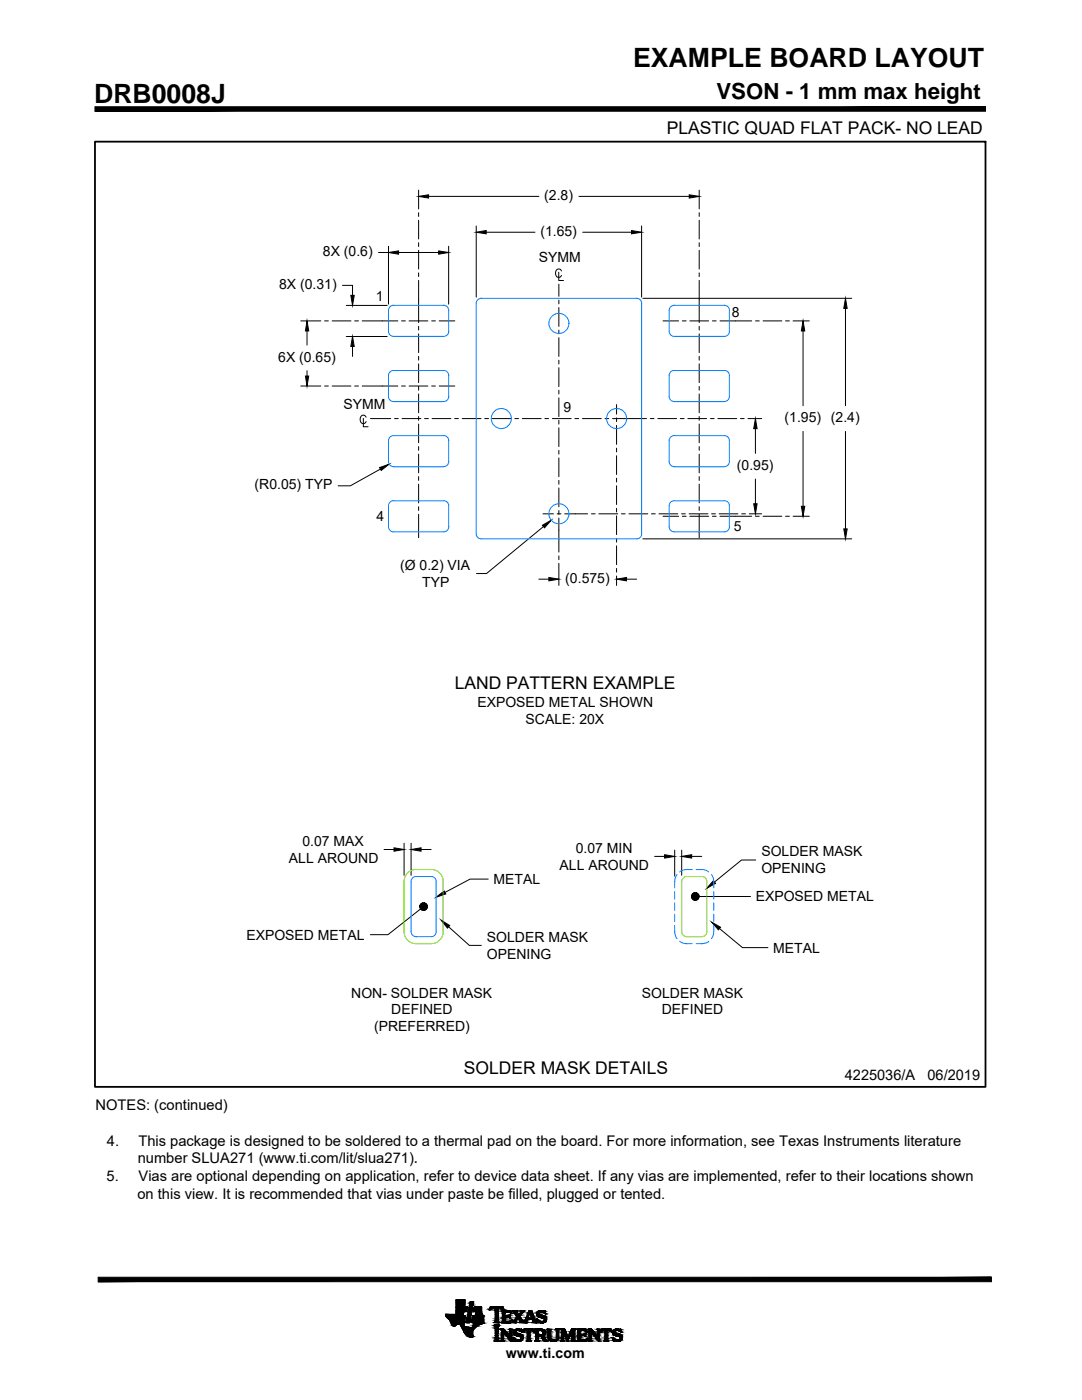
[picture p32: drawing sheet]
<svg xmlns="http://www.w3.org/2000/svg" width="216mm" height="279mm" viewBox="0 0 216 279" stroke-linecap="round" stroke-linejoin="round" font-family="sans-serif">
<defs><g id="words">
<g font-size="5.3">
<text x="126.3" y="13.3">EXAMPLE BOARD LAYOUT</text>
<text x="18.8" y="20.5">DRB0008J</text>
</g>
<text font-size="4.4" x="143" y="19.8">VSON - 1 mm max height</text>
<g font-size="3.5">
<text x="133.1" y="26.8">PLASTIC QUAD FLAT PACK- NO LEAD</text>
<text x="90.7" y="137.5">LAND PATTERN EXAMPLE</text>
<text x="92.6" y="214.3">SOLDER MASK DETAILS</text>
</g>
<g font-size="2.9">
<text x="168.6" y="215.6">4225036/A</text>
<text x="185.1" y="215.6">06/2019</text>
<text x="19.1" y="221.6">NOTES: (continued)</text>
<text x="21.3" y="228.7">4.</text>
<text x="27.5" y="232.2">number SLUA271 (www.ti.com/lit/slua271).</text>
<text x="27.6" y="228.7">This package is designed to be soldered to a thermal pad on the board. For more information, see Texas Instruments literature</text>
<text x="21.3" y="235.7">5.</text>
<text x="27.4" y="239.3">on this view. It is recommended that vias under paste be filled, plugged or tented.</text>
<text x="27.7" y="235.7">Vias are optional depending on application, refer to device data sheet. If any vias are implemented, refer to their locations shown</text>
</g>
<g font-size="2.8">
<text x="108.6" y="39.9">(2.8)</text>
<text x="107.8" y="47">(1.65)</text>
<text x="64.4" y="51.1">8X (0.6)</text>
<text x="107.5" y="52.4">SYMM</text>
<text x="55.7" y="57.7">8X (0.31)</text>
<text x="75" y="60">1</text>
<text x="146.1" y="63.2">8</text>
<text x="55.5" y="72.2">6X (0.65)</text>
<text x="68.5" y="81.5">SYMM</text>
<text x="112.5" y="82.3">9</text>
<text x="156.6" y="84.3">(1.95) (2.4)</text>
<text x="147.1" y="93.7">(0.95)</text>
<text x="50.8" y="97.7">(R0.05) TYP</text>
<text x="75.1" y="103.9">4</text>
<text x="146.4" y="106">5</text>
<text x="79.8" y="113.8">(Ø 0.2) VIA</text>
<text x="84.2" y="117.2">TYP</text>
<text x="112.8" y="116.3">(0.575)</text>
<text x="95.3" y="141">EXPOSED METAL SHOWN</text>
<text x="104.9" y="144.4">SCALE: 20X</text>
<text x="57.7" y="172.2">ALL AROUND</text>
<text x="60.3" y="168.8">0.07 MAX</text>
<text x="111.7" y="173.6">ALL AROUND</text>
<text x="114.9" y="170.2">0.07 MIN</text>
<text x="151.9" y="170.9">SOLDER MASK</text>
<text x="98.5" y="176.4">METAL</text>
<text x="150.8" y="179.9">EXPOSED METAL</text>
<text x="151.9" y="174.3">OPENING</text>
<text x="49.2" y="187.5">EXPOSED METAL</text>
<text x="97.2" y="188">SOLDER MASK</text>
<text x="97.2" y="191.3">OPENING</text>
<text x="154.3" y="190.1">METAL</text>
<text x="70.1" y="199.1">NON- SOLDER MASK</text>
<text x="78.1" y="202.4">DEFINED</text>
<text x="128.1" y="199.1">SOLDER MASK</text>
<text x="132.1" y="202.4">DEFINED</text>
<text x="74.7" y="205.8">(PREFERRED)</text>
<text x="100.9" y="271.1">www.ti.com</text>
</g>
</g></defs>
<g fill="#000" stroke="#000" stroke-width=".2">
<path d="M83.5 39.2l2-.3v.6zM137.5 38.9l2 .3-2 .3zM70 58.9h.7l-.4 2.1zM77.5 50.4l2-.3v.6zM87.5 50.1l2 .3-2 .3zM95 46.3l2-.3v.7zM126 46l2 .3-2 .4zM61.3 64l.3 2.1h-.7zM60.9 75h.7l-.3 2zM70.3 67.2l.4 1.9h-.7zM160.2 64l.4 2.1h-.7zM168.7 59.5l.3 2h-.6z"/>
<path d="M75.7 93.3l1.9-.7-1.5 1.3zM150.7 83.5l.4 2h-.7zM108.2 104.8l1.8-1-1.3 1.5zM109.5 115.2l2 .4-2 .3zM123 115.6l2-.4v.7zM150.4 100.5h.7l-.4 2zM159.9 101h.7l-.4 2zM168.4 105.6h.6l-.3 1.9zM78.6 169.2l2 .3-2 .4zM82 169.5l2-.3v.7zM87 179.1l1.6-1.3 .3 .6zM132.6 170.6l2 .3-2 .4z"/>
<path d="M136 170.9l2-.3v.7zM142.4 175.8l.4 .5-1.8 1zM88 183.6l1.7 1.1-.4 .5zM142 184l1.8 1.1-.5 .5zM90.5 264.6h.3zM93.9 266.8h.3zM94.2 264h2.3zM97.6 261.4h.1zM101.6 263h.2zM101.7 263l.1 .1zM102 262.1h.1zM102.1 263.4h.1z"/>
<path d="M102.4 266.9h.1zM103.2 265.2h.3zM103.4 267.7h.1zM104.1 265.9h.1zM104.3 265.9h.1zM104.4 265.8h.1zM104.8 263.5h.3zM107.1 263.3h.1zM107.4 262.8h1.5zM107.6 263.9h1.1zM107.8 262.9h1.2zM107.9 264h.4z"/>
<path d="M107.9 266.7h.6zM108.8 262.2h.1zM108.9 267.7h.2zM110.4 267.7h.1zM117.1 265.8h.1zM117.2 267.1h.1zM119.9 265.8h.1zM122.1 265.9h.1zM122.2 266.9h.1zM123.1 267.7h.4zM123 265.2h.3zM123.9 265.9h.1z"/>
<path d="M19 21.3v.9l177.6-.9zM19 22.2l177.6-.9v.9z"/>
<path d="M138 178.9v.2l.7-.2zM138 179.1l.7-.2-.6 .5zM138.1 179.4l.2 .1 .4-.6z"/>
<path d="M138.1 178.5l-.1 .2 .7 .2zM138 178.7l.7 .2h-.7z"/>
<path d="M138.7 178.9l-.4 .6 .2 .1zM138.7 178.9v.8l-.2-.1zM138.7 178.9v.8l.3-.1z"/>
<path d="M138.5 178.2l.2 .7v-.7zM138.3 178.3l.2-.1 .2 .7zM138.3 178.3l-.2 .2 .6 .4z"/>
<path d="M138.7 178.9l.3 .7 .2-.1zM138.7 178.9l.6 .5-.1 .1zM138.7 178.9l.6 .5 .2-.3z"/>
<path d="M139.2 178.3l-.5 .6 .6-.4zM139 178.2l.2 .1-.5 .6zM138.7 178.2v.7l.3-.7z"/>
<path d="M138.7 178.9l.8 .2v-.2zM138.7 178.9l.8-.2v.2zM138.7 178.9l.8-.2-.2-.2z"/>
<path d="M83.8 181.2l.1 .2 .6-.5zM83.9 181.4l.6-.5-.4 .7zM84.5 180.9l-.4 .7h.2z"/>
<path d="M83.9 180.5l-.1 .2 .7 .2zM83.8 180.7l.7 .2-.7 .1zM83.8 181v.2l.7-.3z"/>
<path d="M84.5 180.9l-.2 .7 .2 .1zM84.5 180.9l.3 .7-.3 .1zM84.5 180.9l.3 .7 .2-.1z"/>
<path d="M84.3 180.2l.2 .7v-.7zM84.1 180.3l.2-.1 .2 .7zM84.1 180.3l-.2 .2 .6 .4z"/>
<path d="M84.5 180.9l.5 .6 .1-.2zM84.5 180.9l.7 .2-.1 .2zM84.5 180.9l.7 .2 .1-.2z"/>
<path d="M84.9 180.3l-.4 .6 .6-.4zM84.7 180.2l.2 .1-.4 .6zM84.5 180.2v.7l.2-.7z"/>
<path d="M84.5 180.9h.8l-.1-.2zM84.5 180.9l.6-.4 .1 .2z"/>
<path d="M19.6 254.9v.9l178.2-.9zM19.6 255.8l178.2-.9v.9z"/>
<path d="M91 259.4h1.8zM91 259.4h1.8z"/>
<path d="M91 259.4l1.8 .1zM91 259.4l1.8 .1z"/>
<path d="M91 259.5h1.8zM91 259.5h1.8z"/>
<path d="M91 259.5h1.8zM91 259.5h1.8z"/>
<path d="M91 259.5l1.8 .1v-.1zM91 259.5l1.8 .1h-1.8z"/>
<path d="M91 259.6l1.8 .1zM91 259.6l1.8 .1z"/>
<path d="M91 259.7l1.8 .2v-.2zM91 259.7l1.8 .2h-1.8zM91 259.9h1.8zM91 259.9h1.8z"/>
<path d="M91 259.9l1.8 .2v-.2zM91 259.9l1.8 .2h-1.8z"/>
<path d="M93.8 259.9h.7zM93.8 259.9h.7zM93.8 259.9h.7zM93.8 259.9h.7z"/>
<path d="M93.8 259.9l.6 .3 .1-.3zM93.8 259.9l.6 .3h-.7zM93.7 260.2h.7zM93.7 260.2h.7z"/>
<path d="M93.8 259.8h.7zM93.8 259.8l.7 .1zM93.8 259.9h.7zM93.8 259.9h.7z"/>
<path d="M89 262.6h3.9zM89 262.6h3.9z"/>
<path d="M90 264h2.7zM90 264h2.7z"/>
<path d="M90.5 264.6l.2 .1zM90.5 264.7h.2z"/>
<path d="M90.4 264.6h.5zM90.4 264.6h.4z"/>
<path d="M90.3 264.6h.6zM90.3 264.6h.6z"/>
<path d="M90.2 264.4h.8zM90.2 264.4h.8z"/>
<path d="M90.2 264.4l.7 .2 .1-.2zM90.2 264.4l.7 .2z"/>
<path d="M90.1 264.3l.9 .1 .2-.1zM90.1 264.3l.9 .1h-.8z"/>
<path d="M90.1 264.3h1.1zM90.1 264.3h1.1z"/>
<path d="M90.1 264.2h1.2zM90.1 264.2l1.1 .1z"/>
<path d="M90.1 264.2h1.4zM90.1 264.2h1.2z"/>
<path d="M88.9 262.6h3.5zM88.9 262.6h3.5z"/>
<path d="M88.9 262.5h3.5zM88.9 262.5h3.5z"/>
<path d="M88.9 262.5h3.5zM88.9 262.5l3.5 .1z"/>
<path d="M91 262.3h1.5zM91 262.3h1.5z"/>
<path d="M88.9 262.3l3.5 .2 .1-.2zM88.9 262.3l3.5 .2h-3.5z"/>
<path d="M91 262.2h1.5zM91 262.2h1.5z"/>
<path d="M91 262.2h1.5zM91 262.2h1.5z"/>
<path d="M91 262.2h1.5zM91 262.2l1.5 .1z"/>
<path d="M91 262.1l1.5 .1v-.1zM91 262.1l1.5 .1h-1.5z"/>
<path d="M91 261.9l1.5 .2v-.2zM91 261.9l1.5 .2h-1.5z"/>
<path d="M91 261.9h1.5zM91 261.9h1.5z"/>
<path d="M91 261.8h1.6zM91 261.8h1.6z"/>
<path d="M91 261.8l1.5 .1 .1-.1zM91 261.8l1.5 .1h-1.5z"/>
<path d="M91.8 264.4l.8 .1zM91.8 264.4l.8 .1z"/>
<path d="M91.5 264.2h1.1zM91.5 264.2h1.1z"/>
<path d="M91.5 264.2h1.1zM91.5 264.2h1.1z"/>
<path d="M91.6 264.2l1 .1v-.1zM91.6 264.2l1 .1z"/>
<path d="M91.8 264.3h.8zM91.8 264.3l.8 .1z"/>
<path d="M91.9 264.5l.7 .1zM91.9 264.5l.7 .1z"/>
<path d="M92 264.6l.7 .1-.1-.1zM92 264.6l.7 .1h-.7z"/>
<path d="M89.9 263.9h2.8zM89.9 263.9h2.8z"/>
<path d="M89.9 263.9l2.8 .1zM89.9 263.9l2.8 .1z"/>
<path d="M90 264l2.6 .2 .1-.2zM90 264l2.6 .2h-2.5z"/>
<path d="M89.9 263.8h2.8zM89.9 263.8l2.8 .1z"/>
<path d="M89.9 263.8h2.8zM89.9 263.8h2.8z"/>
<path d="M92 264.7h.7zM92 264.7h.7z"/>
<path d="M89.8 263.6l2.9 .1zM89.8 263.6l2.9 .1z"/>
<path d="M89.8 263.7h2.9zM89.8 263.7l2.9 .1z"/>
<path d="M92 264.7l.8 .1zM92 264.7l.8 .1z"/>
<path d="M89.7 263.5l3 .1v-.1zM89.7 263.5l3 .1h-2.9z"/>
<path d="M91 260.1h1.8zM91 260.1h1.8z"/>
<path d="M91 260.1l1.8 .2v-.2zM91 260.1l1.8 .2h-1.8z"/>
<path d="M91 260.3l1.8 .1zM91 260.3l1.8 .1z"/>
<path d="M91 260.4l1.8 .2v-.2zM91 260.4l1.8 .2h-1.8z"/>
<path d="M91 260.6l1.8 .2v-.2zM91 260.6l1.8 .2h-1.8z"/>
<path d="M91 260.8h1.8zM91 260.8h1.8z"/>
<path d="M91 260.8h1.8zM91 260.8h1.8z"/>
<path d="M89.5 263.3h3.3zM89.5 263.3h3.3z"/>
<path d="M89.6 263.3l3.1 .2 .1-.2zM89.6 263.3l3.1 .2h-3z"/>
<path d="M89.3 263l3.5 .1zM89.3 263l3.5 .1z"/>
<path d="M89.3 263.1l3.5 .2v-.2zM89.3 263.1l3.5 .2h-3.3z"/>
<path d="M92.1 264.8l.9 .1zM92.1 264.8l.9 .1z"/>
<path d="M89.1 262.8l3.8 .1zM89.1 262.8l3.8 .1z"/>
<path d="M89.1 262.9l3.7 .1 .1-.1zM89.1 262.9l3.7 .1h-3.5z"/>
<path d="M89 262.7h3.9zM89 262.7l3.9 .1z"/>
<path d="M89 262.6l3.9 .1zM89 262.6l3.9 .1z"/>
<path d="M89 262.7h3.9zM89 262.7h3.9z"/>
<path d="M92.1 264.9h1.1zM92.1 264.9h1.1z"/>
<path d="M91 261.7h2.1zM91 261.7l2.1 .1z"/>
<path d="M91 261.6l2.1 .1v-.1zM91 261.6l2.1 .1h-2.1z"/>
<path d="M91 261.5l2.1 .1v-.1zM91 261.5l2.1 .1h-2.1zM91 261.6h2.1zM91 261.6h2.1z"/>
<path d="M91 261.3h2.2zM91 261.3h2.2z"/>
<path d="M91 261.3l2.1 .2 .1-.2zM91 261.3l2.1 .2h-2.1z"/>
<path d="M92.1 264.9h1.5zM92.1 264.9h1.5z"/>
<path d="M91 261.1l2.2 .2v-.2zM91 261.1l2.2 .2h-2.2z"/>
<path d="M91 261l2.2 .1v-.1zM91 261l2.2 .1h-2.2z"/>
<path d="M91 260.8l2.3 .1zM91 260.8l2.3 .1z"/>
<path d="M91 260.9h2.3zM91 260.9h2.3z"/>
<path d="M91 260.9l2.2 .1 .1-.1zM91 260.9l2.2 .1h-2.2z"/>
<path d="M93 263.9l.7 .1zM93 263.9l.7 .1z"/>
<path d="M93 263.8l.7 .1v-.1zM93 263.8l.7 .1h-.7zM93 263.9h.7zM93 263.9h.7z"/>
<path d="M93 263.7l.7 .1 .1-.1zM93 263.7l.7 .1h-.7zM93 263.8h.7zM93 263.8h.7z"/>
<path d="M93.1 263.5l.7 .2v-.2zM93.1 263.5l.7 .2h-.8zM93 263.7h.8zM93 263.7h.8z"/>
<path d="M93.1 263.2l.7 .3v-.3zM93.1 263.2l.7 .3h-.7zM93.1 263.5h.7zM93.1 263.5h.7z"/>
<path d="M93.9 266.8h.2zM93.9 266.8h.2z"/>
<path d="M93.2 263l.6 .2 .1-.2zM93.2 263l.6 .2h-.7zM93.1 263.2h.7zM93.1 263.2h.7z"/>
<path d="M93.3 262.4l.6 .6 .1-.6zM93.3 262.4l.6 .6h-.7zM93.2 263h.7zM93.2 263h.7z"/>
<path d="M93.4 261.8l.6 .6 .1-.6zM93.4 261.8l.6 .6h-.7zM93.3 262.4h.7zM93.3 262.4h.7z"/>
<path d="M93.5 261.6l.6 .2 .1-.2zM93.5 261.6l.6 .2h-.7zM93.4 261.8h.7zM93.4 261.8h.7z"/>
<path d="M93.5 261.3l.7 .3v-.3zM93.5 261.3l.7 .3h-.7zM93.5 261.6h.7zM93.5 261.6h.7z"/>
<path d="M93.5 261.1l.7 .2 .1-.2zM93.5 261.1l.7 .2h-.7zM93.5 261.3h.7zM93.5 261.3h.7z"/>
<path d="M93.7 266.8h.6zM93.7 266.8h.5z"/>
<path d="M93.6 261l.7 .1v-.1zM93.6 261l.7 .1h-.8zM93.5 261.1h.8zM93.5 261.1h.8z"/>
<path d="M93.6 260.8l.7 .1zM93.6 260.8l.7 .1zM93.6 260.9h.7zM93.6 260.9h.7z"/>
<path d="M93.6 260.9h.7zM93.6 260.9l.7 .1zM93.6 261h.7zM93.6 261h.7z"/>
<path d="M92.6 265.8h1.7zM92.6 265.8h1.7z"/>
<path d="M92.6 265.8l1.7 .2v-.2zM92.6 265.8l1.7 .2h-1.6z"/>
<path d="M92.7 266l1.6 .1zM92.7 266l1.6 .1z"/>
<path d="M92.7 266.1l1.6 .1v-.1zM92.7 266.1l1.6 .1h-1.5zM92.8 266.2h1.5zM92.8 266.2h1.5z"/>
<path d="M92.8 266.2l1.5 .2v-.2zM92.8 266.2l1.5 .2h-1.3z"/>
<path d="M93.7 266.8h.6zM93.7 266.8h.6z"/>
<path d="M93 266.4h1.4zM93 266.4h1.4z"/>
<path d="M93.6 260.5h.8zM93.6 260.5h.8z"/>
<path d="M93 266.4l1.4 .1v-.1zM93 266.4l1.4 .1h-1.2z"/>
<path d="M93.7 260.4h.7zM93.7 260.4l.7 .1zM93.6 260.5h.8zM93.6 260.5h.8z"/>
<path d="M92.5 265.6l1.8 .2 .1-.2zM92.5 265.6l1.8 .2h-1.7z"/>
<path d="M93.2 266.5l1.2 .1zM93.2 266.5l1.2 .1z"/>
<path d="M93.2 266.6l1.3 .1zM93.2 266.6l1.3 .1z"/>
<path d="M93.7 260.2l.7 .2v-.2zM93.7 260.2l.7 .2h-.7zM93.7 260.4h.7zM93.7 260.4h.7z"/>
<path d="M93.5 266.8h.9zM93.5 266.8h1z"/>
<path d="M93.5 266.8h.9zM93.5 266.8h.8z"/>
<path d="M92.4 265.5l2 .1 .1-.1zM92.4 265.5l2 .1h-1.9z"/>
<path d="M93.4 266.7h1.1zM93.4 266.7h1.1z"/>
<path d="M93.5 266.7h1zM93.5 266.7l1 .1z"/>
<path d="M92.3 265.3l2.2 .2 .1-.2zM92.3 265.3l2.2 .2h-2.1z"/>
<path d="M92.3 265.3h2.3zM92.3 265.3h2.3z"/>
<path d="M92.2 265l2.4 .3 .2-.3zM92.2 265l2.4 .3h-2.3z"/>
<path d="M92.1 264.9l2.7 .1 .1-.1zM92.1 264.9l2.7 .1h-2.6zM92.2 265h2.6zM92.2 265h2.6z"/>
<path d="M94.4 264.9h.6zM94.4 264.9h.5zM94.3 264.9h.6zM94.3 264.9h.6z"/>
<path d="M94.4 264.8h.6zM94.4 264.8l.6 .1z"/>
<path d="M94.4 264.7h.7zM94.4 264.7l.6 .1z"/>
<path d="M94.4 264.7h.8zM94.4 264.7h.7z"/>
<path d="M94.4 264.5l.8 .2 .2-.2zM94.4 264.5l.8 .2h-.8z"/>
<path d="M94.4 264.4h1.2zM94.4 264.4l1 .1z"/>
<path d="M94.5 264.3h1.3zM94.5 264.3l1.1 .1z"/>
<path d="M94.5 264.2l1.3 .1 .3-.1zM94.5 264.2l1.3 .1h-1.3z"/>
<path d="M94.6 260.8l1.5 .1zM94.6 260.8l1.5 .1zM94.6 260.9h1.5zM94.6 260.9h1.5z"/>
<path d="M94.6 260.9l1.5 .1v-.1zM94.6 260.9l1.5 .1h-1.5zM94.6 261h1.5zM94.6 261h1.5z"/>
<path d="M94.6 261l1.5 .1v-.1zM94.6 261l1.5 .1h-1.5zM94.6 261.1h1.5zM94.6 261.1h1.5z"/>
<path d="M94.6 261.1l1.5 .2v-.2zM94.6 261.1l1.5 .2h-1.6zM94.5 261.3h1.6zM94.5 261.3h1.6z"/>
<path d="M94.5 261.3l1.6 .2v-.2zM94.5 261.3l1.6 .2h-1.6zM94.5 261.5h1.6zM94.5 261.5h1.6z"/>
<path d="M94.5 261.5l1.6 .1v-.1zM94.5 261.5l1.6 .1h-1.6zM94.5 261.6h1.6zM94.5 261.6h1.6z"/>
<path d="M94.5 261.6l1.6 .1v-.1zM94.5 261.6l1.6 .1h-1.6zM94.5 261.7h1.6zM94.5 261.7h1.6z"/>
<path d="M94.5 261.7l1.6 .1zM94.5 261.7l1.6 .1zM94.4 261.8h1.7zM94.4 261.8h1.7z"/>
<path d="M95 261.8h1.1zM95 261.8h1.1z"/>
<path d="M95 261.8l1.1 .1zM95 261.8l1.1 .1z"/>
<path d="M94.9 261.9h1.2zM94.9 261.9h1.2z"/>
<path d="M94.9 261.9l1.2 .2v-.2zM94.9 261.9l1.2 .2h-1.2z"/>
<path d="M94.9 262.1l1.3 .1-.1-.1zM94.9 262.1l1.3 .1h-1.3z"/>
<path d="M94.5 264.2h1.7zM94.5 264.2h1.6z"/>
<path d="M94.9 262.2l1.4 .1-.1-.1zM94.9 262.2l1.4 .1h-1.4z"/>
<path d="M94.9 262.3l1.5 .2-.1-.2zM94.9 262.3l1.5 .2h-1.6z"/>
<path d="M94.5 264.2h1.8zM94.5 264.2h1.7z"/>
<path d="M94.8 262.5h1.6zM94.8 262.5h1.6z"/>
<path d="M94.8 262.5l1.7 .1zM94.8 262.5l1.7 .1z"/>
<path d="M94.8 262.6h1.7zM94.8 262.6h1.7z"/>
<path d="M94.5 264.1h2zM94.5 264.1l1.8 .1z"/>
<path d="M94.8 262.6h1.7zM94.8 262.6h1.7zM94.8 262.6h1.7zM94.8 262.6h1.7z"/>
<path d="M94.8 262.6h1.7zM94.8 262.6h1.7z"/>
<path d="M94.3 262.6h2.2zM94.3 262.6h2.2z"/>
<path d="M94.3 262.6l2.2 .1zM94.3 262.6l2.2 .1z"/>
<path d="M94.3 262.7h2.2zM94.3 262.7h2.2z"/>
<path d="M94.3 262.7l2.2 .1zM94.3 262.7l2.2 .1zM94.2 262.8h2.3zM94.2 262.8h2.3z"/>
<path d="M94.2 262.8l2.3 .1v-.1zM94.2 262.8l2.3 .1h-2.3z"/>
<path d="M94.2 262.9l2.3 .1zM94.2 262.9l2.3 .1z"/>
<path d="M94.2 263l2.3 .3v-.3zM94.2 263l2.3 .3h-2.4z"/>
<path d="M94.1 263.3h2.4zM94.1 263.3h2.4z"/>
<path d="M94.1 263.3l2.4 .1zM94.1 263.4h2.4z"/>
<path d="M94.1 263.4l2.4 .1v-.1zM94.1 263.4l2.4 .1h-2.4z"/>
<path d="M94.1 263.5h2.4zM94.1 263.5h2.4z"/>
<path d="M94.1 263.5l2.4 .1zM94.1 263.5l2.4 .1z"/>
<path d="M94.1 263.6l2.4 .1v-.1zM94.1 263.6l2.4 .1h-2.4z"/>
<path d="M94.1 263.7l2.4 .1zM94.1 263.7l2.4 .1z"/>
<path d="M94.1 263.8h2.4zM94.1 263.8h2.4z"/>
<path d="M94.1 263.8l2.4 .1zM94.1 263.8l2.4 .1z"/>
<path d="M94.1 263.9h2.4zM94.1 263.9h2.4z"/>
<path d="M94.1 263.9l2.4 .1zM94.1 263.9l2.4 .1zM94.2 264h2.3z"/>
<path d="M94.3 264h2.2zM94.3 264h2.2z"/>
<path d="M94.5 264h2zM94.5 264h2zM94.5 264h2zM94.5 264h2z"/>
<path d="M94.5 264h2zM94.5 264h2z"/>
<path d="M94.5 264h2zM94.5 264h2z"/>
<path d="M94.5 264l2 .1zM94.5 264l2 .1zM94.5 264.1h2zM94.5 264.1h2zM94.5 264.1h2zM94.5 264.1h2z"/>
<path d="M94.5 264.1h2zM94.5 264.1h2z"/>
<path d="M97.6 261.4h.2zM97.6 261.4h.1z"/>
<path d="M97.7 261.3h.1zM97.7 261.3l.1 .1z"/>
<path d="M97.7 261.3h.2zM97.7 261.3h.1z"/>
<path d="M97.7 261.2h.3zM97.7 261.2l.2 .1z"/>
<path d="M97.7 261.2h.4zM97.7 261.2h.3z"/>
<path d="M97.7 261.2h.6zM97.7 261.2h.7z"/>
<path d="M97.7 261.2h.6zM97.7 261.2h.4z"/>
<path d="M97.7 261.2h.7zM97.7 261.2h.9z"/>
<path d="M98.6 264.5h1.1zM98.6 264.5h1.1zM98.6 264.5h1.1zM98.6 264.5h1.1zM98.6 264.5h1.1zM98.6 264.5h1.1zM98.6 264.5h1.1zM98.6 264.5h1.1zM98.6 264.5h1.1zM98.6 264.5h1.1zM98.6 264.5h1.1zM98.6 264.5h1.1zM98.6 264.5h1.1zM98.6 264.5h1.1zM98.6 264.5h1.1zM98.6 264.5h1.1z"/>
<path d="M98.6 263.9h1zM98.6 263.9h1z"/>
<path d="M98.7 263.9h.9zM98.7 263.9h.9z"/>
<path d="M98.7 263.8h.8zM98.7 263.8h.8z"/>
<path d="M98.8 261.4h.6zM98.8 261.4h.6z"/>
<path d="M98.8 265.3h.6zM98.8 265.3h.6z"/>
<path d="M98.8 261.3l.6 .1zM98.8 261.3l.6 .1zM98.8 261.4h.6zM98.8 261.4h.6z"/>
<path d="M98.8 261.4h.6zM98.8 261.4h.6z"/>
<path d="M98.8 261.4l.6 .1v-.1zM98.8 261.4l.6 .1h-.6zM98.8 261.5h.6zM98.8 261.5h.6z"/>
<path d="M98.8 261.5l.6 .2v-.2zM98.8 261.5l.6 .2h-.6zM98.8 261.7h.6zM98.8 261.7h.6z"/>
<path d="M98.8 261.7l.6 .4v-.4zM98.8 261.7l.6 .4h-.6zM98.8 262.1h.6zM98.8 262.1h.6z"/>
<path d="M98.8 262.1l.6 .4v-.4zM98.8 262.1l.6 .4h-.6zM98.8 262.5h.6zM98.8 262.5h.6z"/>
<path d="M98.8 262.5l.6 .4v-.4zM98.8 262.5l.6 .4h-.6zM98.8 262.9h.6zM98.8 262.9h.6z"/>
<path d="M98.8 262.9l.6 .3v-.3zM98.8 262.9l.6 .3h-.6zM98.8 263.2h.6zM98.8 263.2h.6z"/>
<path d="M98.8 263.2l.6 .2v-.2zM98.8 263.2l.6 .2h-.6zM98.8 263.4h.6zM98.8 263.4h.6z"/>
<path d="M98.8 263.4l.6 .1v-.1zM98.8 263.4l.6 .1h-.6zM98.8 263.5h.6zM98.8 263.5h.6z"/>
<path d="M98.8 263.5l.6 .1zM98.8 263.5l.6 .1zM98.8 263.6h.6zM98.8 263.6h.6z"/>
<path d="M98.8 263.6h.6zM98.8 263.6h.6z"/>
<path d="M98.8 263.6l.6 .2v-.2zM98.8 263.6l.6 .2h-.6z"/>
<path d="M98.8 264.9h.6zM98.8 264.9h.6zM98.8 264.9h.6zM98.8 264.9h.6z"/>
<path d="M98.8 264.9l.6 .1zM98.8 264.9l.6 .1zM98.8 265h.6zM98.8 265h.6z"/>
<path d="M98.8 265l.6 .1v-.1zM98.8 265l.6 .1h-.6zM98.8 265.1h.6zM98.8 265.1h.6z"/>
<path d="M98.8 265.1l.6 .2v-.2zM98.8 265.1l.6 .2h-.6z"/>
<path d="M98.8 265.3l.6 .4v-.4zM98.8 265.3l.6 .4h-.6zM98.8 265.7h.6zM98.8 265.7h.6z"/>
<path d="M98.8 265.7l.6 .4v-.4zM98.8 265.7l.6 .4h-.6zM98.8 266.1h.6zM98.8 266.1h.6z"/>
<path d="M98.8 266.1l.6 .4v-.4zM98.8 266.1l.6 .4h-.6zM98.8 266.5h.6zM98.8 266.5h.6z"/>
<path d="M98.8 266.5l.6 .4v-.4zM98.8 266.5l.6 .4h-.6zM98.8 266.9h.6zM98.8 266.9h.6z"/>
<path d="M98.8 266.9l.6 .2v-.2zM98.8 266.9l.6 .2h-.6zM98.8 267.1h.6zM98.8 267.1h.6z"/>
<path d="M98.8 267.1l.6 .1v-.1zM98.8 267.1l.6 .1h-.6zM98.8 267.2h.6zM98.8 267.2h.6z"/>
<path d="M98.8 267.2h.6zM98.8 267.2h.6zM98.8 267.2h.6zM98.8 267.2h.6z"/>
<path d="M98.8 267.2l.6 .1zM98.8 267.2l.6 .1z"/>
<path d="M98.8 267.3l.6 .1v-.1zM98.8 267.3l.6 .1h-.6z"/>
<path d="M98.8 261.3h.6zM98.8 261.3h.6z"/>
<path d="M98.8 263.8h.7zM98.8 263.8h.7h-.8z"/>
<path d="M98.8 264.8h.6zM98.8 264.8h.6z"/>
<path d="M98.8 264.8l.6 .1v-.1zM98.8 264.8l.6 .1h-.6z"/>
<path d="M98.8 267.4l.7 .1zM98.8 267.4l.7 .1h-.8z"/>
<path d="M98.8 261.2h.6zM98.8 261.2l.6 .1z"/>
<path d="M98.8 264.7h.6zM98.8 264.7l.6 .1z"/>
<path d="M98.7 263.8l.9 .1zM98.7 263.9h.9z"/>
<path d="M98.7 267.5l.9 .1zM98.7 267.6h.9z"/>
<path d="M98.7 264.7h.8zM98.7 264.7h.7z"/>
<path d="M98.7 261.2h.8zM98.7 261.2h.7z"/>
<path d="M98.7 264.6h.8zM98.7 264.6l.8 .1z"/>
<path d="M98.7 263.9h.9zM98.6 263.9h1z"/>
<path d="M98.7 264.6h.9zM98.7 264.6h.8z"/>
<path d="M98.7 267.6h1zM98.6 267.6h1.1z"/>
<path d="M98.6 261.2h1zM98.6 261.2h.9z"/>
<path d="M98.6 263.9l1 .1zM98.6 263.9l1 .1z"/>
<path d="M98.6 264.5l1.1 .1zM98.6 264.5l1.1 .1zM98.6 264.6h1.1zM98.6 264.6h1.1z"/>
<path d="M98.6 264.6h1.1zM98.6 264.6h1z"/>
<path d="M98.6 267.6l1.1 .1zM98.6 267.6l1.1 .1z"/>
<path d="M100.1 267.3h.3zM100.1 267.3h.3z"/>
<path d="M100.3 262h.5zM100.3 262h.5z"/>
<path d="M97.8 260.8l2.6 .1zM97.8 260.8l2.6 .1zM97.8 260.9h2.6zM97.8 260.9h2.6z"/>
<path d="M97.8 260.9h2.6zM97.8 260.9h2.6zM97.8 260.9h2.6zM97.8 260.9h2.6z"/>
<path d="M97.8 260.9l2.7 .2-.1-.2zM97.8 260.9l2.7 .2h-2.8z"/>
<path d="M100.1 265.9h.3zM100.1 265.9h.3z"/>
<path d="M100.1 265.9h.3zM100.1 265.9h.3z"/>
<path d="M100.1 265.9l.3 .2v-.2zM100.1 265.9l.3 .2h-.3z"/>
<path d="M100.1 266.1l.3 .1zM100.1 266.1l.3 .1z"/>
<path d="M100.1 266.2l.3 .1v-.1zM100.1 266.2l.3 .1h-.3z"/>
<path d="M100.1 266.3l.3 .2v-.2zM100.1 266.3l.3 .2h-.3z"/>
<path d="M100.1 266.5l.3 .1v-.1zM100.1 266.5l.3 .1h-.3z"/>
<path d="M100.1 266.6l.3 .2v-.2zM100.1 266.6l.3 .2h-.3z"/>
<path d="M100.1 266.8l.3 .1v-.1zM100.1 266.8l.3 .1h-.3z"/>
<path d="M100.1 266.9l.3 .1zM100.1 266.9l.3 .1z"/>
<path d="M100.1 267l.3 .1zM100.1 267l.3 .1z"/>
<path d="M100.1 267.1h.3zM100.1 267.1h.3z"/>
<path d="M100.1 267.1l.3 .1zM100.1 267.1l.3 .1z"/>
<path d="M100.1 267.2h.3zM100.1 267.2h.3z"/>
<path d="M100.1 267.2l.3 .1zM100.1 267.2l.3 .1z"/>
<path d="M100.1 267.3l.3 .1v-.1zM100.1 267.3l.3 .1h-.3z"/>
<path d="M100.1 265.9h.3zM100.1 265.9h.3z"/>
<path d="M100.1 267.4l.4 .1zM100.1 267.4l.4 .1z"/>
<path d="M100 267.5h.5zM100 267.5h.5z"/>
<path d="M97.7 261.1l2.8 .1zM97.7 261.1l2.8 .1z"/>
<path d="M99.6 261.2h.9zM99.6 261.2h.9z"/>
<path d="M99.8 261.2h.7zM99.8 261.2h.7z"/>
<path d="M99.9 261.2h.6zM99.9 261.2h.6z"/>
<path d="M100.5 266h.7zM100.5 266h.7z"/>
<path d="M100 267.5h.5zM100 267.5h.5z"/>
<path d="M100.2 261.2l.3 .1zM100.2 261.2l.3 .1z"/>
<path d="M100 267.5l.6 .1zM100 267.6h.6z"/>
<path d="M100.4 261.3h.1zM100.4 261.3h.1z"/>
<path d="M100.4 261.3l.1 .1zM100.4 261.3l.1 .1z"/>
<path d="M100.4 261.4h.2zM100.4 261.4h.2z"/>
<path d="M99.9 265.3h.7zM99.9 265.3h.7z"/>
<path d="M100.5 261.4h.1zM100.5 261.4h.1z"/>
<path d="M99.9 265.3h.7zM99.9 265.3h.7z"/>
<path d="M100 267.6h.7zM99.9 267.6h.8z"/>
<path d="M99.9 265.3h.7zM99.9 265.3h.7z"/>
<path d="M99.9 265.3l.8 .1zM99.9 265.3l.8 .1z"/>
<path d="M99.9 267.6l.8 .1zM99.9 267.6l.8 .1z"/>
<path d="M99.9 265.4h.8zM99.9 265.4h.8z"/>
<path d="M99.9 265.4h.8zM99.9 265.4h.8z"/>
<path d="M100 265.4l.7 .1zM100 265.4l.7 .1z"/>
<path d="M100 265.5h.8zM100 265.5h.8z"/>
<path d="M100.3 262h.5zM100.3 262h.5z"/>
<path d="M100.3 262l.5 .1zM100.3 262l.5 .1z"/>
<path d="M100.3 262.1h.5zM100.3 262.1h.5z"/>
<path d="M100.3 262.1l.5 .1zM100.3 262.1l.5 .1z"/>
<path d="M100.3 262.2h.5zM100.3 262.2h.5z"/>
<path d="M100.3 262.2l.5 .3v-.3zM100.3 262.2l.5 .3h-.5z"/>
<path d="M100.3 262.5h.5zM100.3 262.5h.5z"/>
<path d="M100.3 262.5l.5 .1zM100.3 262.5l.5 .1z"/>
<path d="M100.3 262.9h.5zM100.3 262.9h.5z"/>
<path d="M100.3 262.9l.5 .1v-.1zM100.3 262.9l.5 .1h-.5z"/>
<path d="M100.3 263l.5 .1zM100.3 263l.5 .1z"/>
<path d="M100.3 263.1l.5 .1v-.1zM100.3 263.1l.5 .1h-.5z"/>
<path d="M100.3 263.2l.5 .1v-.1zM100.3 263.2l.5 .1h-.5z"/>
<path d="M100.3 263.3l.5 .1zM100.3 263.3l.5 .1z"/>
<path d="M100.3 263.4l.5 .1zM100.3 263.4l.5 .1z"/>
<path d="M100.3 263.5h.5zM100.3 263.5h.5z"/>
<path d="M100.3 263.5h.5zM100.3 263.5h.5z"/>
<path d="M100.3 262h.5zM100.3 262h.5z"/>
<path d="M100.3 262h.5zM100.3 262h.5z"/>
<path d="M100.3 262h.5zM100.3 262h.5z"/>
<path d="M100.3 262.6h.5zM100.3 262.6h.5z"/>
<path d="M100.3 262.9h.5zM100.3 262.9h.5z"/>
<path d="M100.3 263.5l.5 .1zM100.3 263.5l.5 .1z"/>
<path d="M100.3 263.6h.5zM100.3 263.6h.5z"/>
<path d="M100.3 263.6h.5zM100.3 263.6h.5z"/>
<path d="M100.3 263.6l.5 .1zM100.3 263.6l.5 .1z"/>
<path d="M100.1 265.5l.8 .2-.1-.2zM100.1 265.5l.8 .2h-.8z"/>
<path d="M100.3 261.9h.5zM100.3 261.9l.5 .1z"/>
<path d="M100.3 263.7h.5zM100.3 263.7h.5z"/>
<path d="M100.3 263.7h.6zM100.2 263.7h.7z"/>
<path d="M100.3 261.9h.6zM100.3 261.9h.5z"/>
<path d="M100.1 265.7h.8zM100.1 265.7h.8z"/>
<path d="M100.1 265.7h.8zM100.1 265.7h.8z"/>
<path d="M100.1 265.7h.9zM100.1 265.7h.9z"/>
<path d="M100.2 261.9h.8zM100.2 261.9h.7z"/>
<path d="M100.2 263.7h.8zM100.2 263.7h.8z"/>
<path d="M100.1 265.7l.9 .1zM100.1 265.7l.9 .1z"/>
<path d="M100.1 265.8l1 .1zM100.1 265.8l1 .1z"/>
<path d="M100.4 265.9h.7zM100.4 265.9h.7z"/>
<path d="M100.4 265.9l.8 .1zM100.4 265.9l.8 .1z"/>
<path d="M100.5 266h.7zM100.5 266h.7z"/>
<path d="M100.6 266l.8 .2-.2-.2zM100.6 266l.8 .2h-.7z"/>
<path d="M100.7 266.2h.7zM100.7 266.2h.7z"/>
<path d="M100.7 266.2l.8 .1zM100.7 266.2l.8 .1z"/>
<path d="M101.4 262.6h.4zM101.4 262.6h.4zM101.4 262.6h.4z"/>
<path d="M100.8 266.3l.8 .1-.1-.1zM100.8 266.3l.8 .1h-.7z"/>
<path d="M101.6 265.3h.7zM101.6 265.3h.7z"/>
<path d="M100.9 266.4l.7 .1zM100.9 266.4l.7 .1z"/>
<path d="M100.9 266.5h.7zM100.9 266.5h.7z"/>
<path d="M101 266.5l.7 .1zM101 266.5l.7 .1z"/>
<path d="M101 266.6h.8zM101 266.6h.8z"/>
<path d="M101.8 265.7h.3zM101.8 265.7h.3z"/>
<path d="M101.1 266.6h.7zM101.1 266.6h.7z"/>
<path d="M101.7 262.4l.1 .1zM101.7 262.4l.1 .1z"/>
<path d="M101.6 262.5h.2zM101.6 262.5h.2z"/>
<path d="M101.6 262.5l.2 .1zM101.6 262.5l.2 .1z"/>
<path d="M101.6 262.6h.2zM101.5 262.6h.3z"/>
<path d="M101.5 262.6h.3zM101.4 262.6h.4zM101.4 262.6h.4z"/>
<path d="M100.3 262.6l1.5 .1v-.1zM100.3 262.6l1.5 .1h-1.5z"/>
<path d="M100.3 262.7l1.5 .1zM100.3 262.7l1.5 .1z"/>
<path d="M100.3 262.8l1.5 .1zM100.3 262.8l1.5 .1z"/>
<path d="M101.4 262.9h.4zM101.4 262.9h.4z"/>
<path d="M101.5 262.9h.3zM101.5 262.9h.3z"/>
<path d="M101.6 262.9l.2 .1zM101.6 262.9l.2 .1zM101.6 263h.2z"/>
<path d="M101.7 263h.1zM101.7 263h.1z"/>
<path d="M100 261.6h1.9zM100 261.6h1.9z"/>
<path d="M100 261.6l1.9 .1zM100 261.6l1.9 .1z"/>
<path d="M100 261.7h1.9zM100 261.7h1.9z"/>
<path d="M100.1 261.7h1.9zM100.1 261.7h1.9z"/>
<path d="M101.9 267.6h.2zM101.9 267.6h.2z"/>
<path d="M100.2 261.7l1.8 .1zM100.2 261.7l1.8 .1z"/>
<path d="M100.2 261.8h1.8zM100.2 261.8h1.8z"/>
<path d="M100.2 261.8h1.8zM100.2 261.8h1.8z"/>
<path d="M100.2 261.8l1.8 .1zM100.2 261.8l1.8 .1z"/>
<path d="M101.4 261.9h.6zM101.4 261.9h.6z"/>
<path d="M101.6 261.9l.5 .1zM101.6 261.9l.5 .1z"/>
<path d="M100 264h2zM100 264h2z"/>
<path d="M100.1 263.9h1.9zM100 263.9h2z"/>
<path d="M100 263.9h2zM100 263.9h2z"/>
<path d="M100 263.9h2zM100 263.9l2 .1z"/>
<path d="M101.8 262h.3zM101.8 262h.3z"/>
<path d="M100.2 263.8h1.9zM100.1 263.9h1.9z"/>
<path d="M101.9 262l.2 .1zM101.9 262l.2 .1z"/>
<path d="M102 262.1h.1zM102 262.1h.1zM102 262.1h.1zM102 262.1h.1z"/>
<path d="M100.2 263.7h1.9zM100.2 263.7h1.9z"/>
<path d="M100.2 263.7l1.9 .1zM100.2 263.7l1.9 .1z"/>
<path d="M100.2 263.8h1.9zM100.2 263.8h1.9z"/>
<path d="M101.8 265.6l.3 .1zM101.8 265.6l.3 .1z"/>
<path d="M101.8 265.7h.3zM101.8 265.7h.3z"/>
<path d="M101.8 265.7h.3zM101.8 265.7h.3z"/>
<path d="M101.8 265.7h.3zM101.8 265.7h.3z"/>
<path d="M101.8 265.7l.3 .1zM101.8 265.7l.3 .1z"/>
<path d="M101.8 265.8h.3zM101.8 265.8h.3z"/>
<path d="M101.8 265.8l.3 .1zM101.8 265.8l.3 .1z"/>
<path d="M101.8 265.9l.3 .1zM101.8 265.9l.3 .1z"/>
<path d="M101.8 266l.3 .1v-.1zM101.8 266l.3 .1h-.3z"/>
<path d="M101.8 266.1l.3 .2v-.2zM101.8 266.1l.3 .2h-.3z"/>
<path d="M101.8 266.3h.3zM101.8 266.3h.3z"/>
<path d="M101.8 266.3l.3 .2v-.2zM101.8 266.3l.3 .2h-.3z"/>
<path d="M101.8 266.5l.3 .1v-.1zM101.8 266.5l.3 .1h-.3z"/>
<path d="M101.8 266.6h.3zM101.8 266.6h.3z"/>
<path d="M101.1 266.6l1 .1zM101.1 266.6l1 .1z"/>
<path d="M101.1 266.7l1 .1v-.1zM101.1 266.7l1 .1z"/>
<path d="M101.2 266.8l.9 .3v-.3zM101.2 266.8l.9 .3h-.6z"/>
<path d="M101.5 267.1h.6zM101.5 267.1h.6z"/>
<path d="M101.5 267.1l.6 .2v-.2zM101.5 267.1l.6 .2h-.5z"/>
<path d="M101.6 267.3l.5 .1v-.1zM101.6 267.3l.5 .1z"/>
<path d="M101.7 267.4h.4zM101.7 267.4h.4z"/>
<path d="M101.8 267.4l.3 .1v-.1zM101.8 267.4l.3 .1z"/>
<path d="M101.9 267.5h.2zM101.9 267.5h.2z"/>
<path d="M101.9 267.5l.2 .1zM101.9 267.5l.2 .1z"/>
<path d="M101.9 267.6l.2 .1zM101.9 267.6l.2 .1z"/>
<path d="M102 267.7h.1zM102 267.7h.1z"/>
<path d="M101.7 263.7h.4zM101.5 263.7h.6z"/>
<path d="M101.8 265.5l.3 .1zM101.8 265.5l.3 .1z"/>
<path d="M101.8 265.6h.3zM101.8 265.6h.3z"/>
<path d="M101.8 263.6h.3zM101.7 263.7h.4z"/>
<path d="M101.8 265.5h.3zM101.8 265.5h.3z"/>
<path d="M101.8 265.5h.3zM101.8 265.5h.3z"/>
<path d="M102.2 263.9h.9zM102.2 263.9h.9z"/>
<path d="M102 263.5h.2zM102 263.5h.2z"/>
<path d="M102 263.5l.1 .1 .1-.1zM101.8 263.6l.2-.1 .1 .1z"/>
<path d="M101.7 265.4h.5zM101.7 265.4l.4 .1z"/>
<path d="M102.1 263.5h.1zM102.1 263.5h.1z"/>
<path d="M101.7 265.4h.5zM101.7 265.4h.5z"/>
<path d="M101.7 265.4h.5zM101.7 265.4h.5z"/>
<path d="M102.3 261.7h.9zM102.3 261.7h.9z"/>
<path d="M101.6 265.3h.7zM101.6 265.3h.7z"/>
<path d="M101.6 265.3h.7zM101.6 265.3h.7z"/>
<path d="M101.6 265.3h.7zM101.6 265.3l.6 .1z"/>
<path d="M102.5 265.9h.4zM102.5 265.9h.4z"/>
<path d="M102.5 266.1h.6zM102.5 266.1h.6z"/>
<path d="M102.5 266.1h.7zM102.5 266.1h.7z"/>
<path d="M102.4 266.9l.1 .1zM102.4 266.9l.1 .1z"/>
<path d="M102.4 267l.2 .1zM102.4 267l.2 .1z"/>
<path d="M102.6 267.6h.2zM102.6 267.6h.2z"/>
<path d="M102.4 267.1h.2zM102.4 267.1h.2z"/>
<path d="M102.4 267.1l.5 .2zM102.4 267.1l.5 .2h-.4z"/>
<path d="M102.7 266.4h1.5zM102.7 266.4h1.5z"/>
<path d="M102.6 267.6h.1zM102.6 267.6h.1z"/>
<path d="M102.6 267.6h.1zM102.6 267.6l.1 .1z"/>
<path d="M102.8 265.4h1.1zM102.8 265.4h1.1z"/>
<path d="M102.6 267.6h.2zM102.6 267.6h.1z"/>
<path d="M102.5 267.3h.5zM102.5 267.3h.5z"/>
<path d="M102.5 263.8h.4zM102.4 263.8h.5z"/>
<path d="M102.4 263.8h.5zM102.4 263.8h.5z"/>
<path d="M102.4 263.8l.5 .1zM102.3 263.9h.6z"/>
<path d="M102.5 265.8l.4 .1zM102.5 265.8l.4 .1h-.4z"/>
<path d="M102.9 267.6h1.1zM102.9 267.6h1.1z"/>
<path d="M102.5 263.7h.4zM102.5 263.7l.4 .1h-.4zM102.5 263.8h.4zM102.5 263.8h.4z"/>
<path d="M102.3 263.9h.7zM102.2 263.9h.8z"/>
<path d="M102.5 265.7l.4 .1zM102.5 265.7l.4 .1z"/>
<path d="M102.5 265.8h.4zM102.5 265.8h.4z"/>
<path d="M102.5 265.9l.5 .1zM102.5 265.9l.5 .1z"/>
<path d="M102.6 263.6h.3zM102.6 263.6h.4z"/>
<path d="M102.6 263.6h.3zM102.6 263.6h.3z"/>
<path d="M102.6 263.6h.3zM102.6 263.6l.3 .1z"/>
<path d="M102.6 263.6h.4zM102.6 263.6h.4z"/>
<path d="M102.5 266l.6 .1zM102.5 266l.6 .1z"/>
<path d="M102.6 263.6h.4zM102.6 263.6h.4z"/>
<path d="M102.2 263.9h.9zM102.2 263.9h.9z"/>
<path d="M102.5 265.6h.5zM102.5 265.6l.4 .1z"/>
<path d="M102.5 267.3l.6 .1zM102.5 267.3l.6 .1z"/>
<path d="M103 263h.3zM103 263h.3z"/>
<path d="M102.6 263.5h.4zM102.6 263.5l.4 .1z"/>
<path d="M102.5 265.6h.5zM102.5 265.6h.5z"/>
<path d="M102.7 263.5h.3zM102.6 263.5h.4z"/>
<path d="M102.7 263.5h.3zM102.7 263.5h.3z"/>
<path d="M102.2 263.9l.9 .1zM102.2 263.9l.9 .1z"/>
<path d="M102.5 266.1h.7zM102.5 266.1h.7z"/>
<path d="M103.1 262.7h.6zM103.1 262.7h.6z"/>
<path d="M102.8 263.3l.2 .2 .1-.2zM102.8 263.3l.2 .2h-.3z"/>
<path d="M102.5 267.4h.8zM102.5 267.4h.8z"/>
<path d="M102.8 263.3h.3zM102.8 263.3h.3z"/>
<path d="M102.4 261.7h.8zM102.4 261.7h.8z"/>
<path d="M102.4 261.7l.8 .1zM102.4 261.7l.8 .1z"/>
<path d="M102.5 261.8h.7zM102.5 261.8h.7z"/>
<path d="M102.5 261.8l.7 .1zM102.5 261.8l.7 .1z"/>
<path d="M102.6 265.5h.6zM102.6 265.5h.6z"/>
<path d="M102.6 265.5h.6zM102.6 265.5l.4 .1z"/>
<path d="M102.5 261.9h.7zM102.5 261.9h.7z"/>
<path d="M102.6 261.9l.6 .1zM102.6 261.9l.6 .1z"/>
<path d="M102.6 262h.6zM102.6 262h.6zM102.6 262h.6zM102.6 262h.6z"/>
<path d="M102.3 261.7h.9zM102.3 261.7h.9z"/>
<path d="M102.6 262h.6zM102.6 262h.6z"/>
<path d="M102.6 262h.6zM102.6 262h.6z"/>
<path d="M102.6 262l.7 .1zM102.6 262l.7 .1z"/>
<path d="M102.9 263.2l.2 .1 .1-.1zM102.9 263.2l.2 .1h-.3z"/>
<path d="M102.5 266.1h.8zM102.5 266.1h.8z"/>
<path d="M102.9 263.1h.4zM102.9 263.1l.3 .1z"/>
<path d="M102.5 267.4h.9zM102.5 267.4h.9z"/>
<path d="M102.6 262.1h.7zM102.6 262.1h.7z"/>
<path d="M102.9 263.1h.4zM102.9 263.1h.4z"/>
<path d="M102.5 266.1l.9 .1zM102.5 266.1l.9 .1z"/>
<path d="M102.2 261.6l1.1 .1zM102.2 261.6l1.1 .1z"/>
<path d="M102.2 261.7h1.1zM102.2 261.7h1z"/>
<path d="M102.7 262.1l.7 .1zM102.7 262.1l.7 .1z"/>
<path d="M103 263h.3zM103 263h.3z"/>
<path d="M103 263h.3zM103 263l.3 .1z"/>
<path d="M102.6 265.5h.7zM102.6 265.5h.6z"/>
<path d="M103.3 266.7h1.1zM103.3 266.7h1.1z"/>
<path d="M102.8 262.2l.7 .2-.1-.2zM102.8 262.2l.7 .2h-.6z"/>
<path d="M102.9 262.4h.6zM102.9 262.4h.6z"/>
<path d="M103.2 265.2h.3zM103.1 265.2h.4z"/>
<path d="M102.9 262.4l.6 .1zM102.9 262.4l.6 .1z"/>
<path d="M103.1 265.2l.5 .1zM103 265.3h.6z"/>
<path d="M102.5 266.2h1zM102.5 266.2h1z"/>
<path d="M102.5 266.2h1.1zM102.5 266.2h1.1z"/>
<path d="M102.9 262.5h.6zM102.9 262.5h.6z"/>
<path d="M103.6 262.5h.3zM103.6 262.5h.3z"/>
<path d="M102.9 262.5h.7zM102.9 262.5h.7z"/>
<path d="M103.6 263.9h1.6zM103.6 263.9h1.6z"/>
<path d="M102.5 266.2h1.1zM102.5 266.2h1.1z"/>
<path d="M103 265.3h.7zM103 265.3h.7z"/>
<path d="M103.3 267.7h.3zM103.3 267.7h.2z"/>
<path d="M103 265.3h.8zM102.9 265.3h.9z"/>
<path d="M102.5 266.2h1.2zM102.5 266.2h1.2z"/>
<path d="M102.5 266.2h1.3zM102.5 266.2h1.3z"/>
<path d="M103.2 267.7h.5zM103.2 267.7h.4z"/>
<path d="M103.1 262.7h.6zM103.1 262.7h.6z"/>
<path d="M103.1 262.7h.6zM103.1 262.7h.6z"/>
<path d="M103.1 262.7h.6zM103.1 262.7h.6z"/>
<path d="M103.1 262.7l.6 .1zM103.1 262.7l.6 .1z"/>
<path d="M103.1 262.8h.7zM103.1 262.8h.7zM103.2 262.8h.6zM103.2 262.8h.6z"/>
<path d="M103.7 263.6h.7zM103.7 263.6h.7z"/>
<path d="M103.8 263.9h.8zM103.8 263.9h.8z"/>
<path d="M103 262.6h.8zM103 262.6l.7 .1z"/>
<path d="M103.2 262.8h.6zM103.2 262.8h.6z"/>
<path d="M102.9 265.3h.9zM102.8 265.3h1z"/>
<path d="M102.8 265.3l1.1 .1zM102.8 265.4h1.1z"/>
<path d="M103 262.6h.8zM103 262.6h.8z"/>
<path d="M103.1 262.8h.7zM103.1 262.8h.7z"/>
<path d="M103.1 262.8l.8 .1zM103.1 262.8l.8 .1zM103.1 262.9h.8zM103.1 262.9h.8z"/>
<path d="M103.1 267.7h.7zM103.1 267.7h.6z"/>
<path d="M102.5 266.2l1.4 .1zM102.5 266.2l1.4 .1z"/>
<path d="M103 267.6h.9zM103 267.6l.8 .1z"/>
<path d="M102.9 262.5l.9 .1 .1-.1zM102.9 262.5l.9 .1z"/>
<path d="M103.1 262.9l.8 .1zM103.1 262.9l.8 .1h-.9z"/>
<path d="M103.9 265.4h.2zM103.9 265.4h.2z"/>
<path d="M103.6 262.5h.3zM103.6 262.5h.3z"/>
<path d="M102.6 266.3h1.4zM102.6 266.3h1.4z"/>
<path d="M103.9 262h.4zM103.9 262h.4z"/>
<path d="M103.6 262.4h.3zM103.6 262.4l.3 .1z"/>
<path d="M103.3 263h.6zM103.3 263h.6z"/>
<path d="M103.3 263l.7 .1zM103.3 263l.7 .1z"/>
<path d="M103.6 262.4h.4zM103.6 262.4h.3z"/>
<path d="M103.4 263.1h.6zM103.4 263.1h.6z"/>
<path d="M102.6 266.3l1.5 .1zM102.6 266.3l1.5 .1z"/>
<path d="M102.9 267.6h1.1zM102.9 267.6h1z"/>
<path d="M103.4 263.1l.6 .1zM103.4 263.1l.6 .1z"/>
<path d="M103.4 263.2l.7 .1zM103.4 263.2l.7 .1z"/>
<path d="M103.7 262.2l.3 .2 .1-.2zM103.7 262.2l.3 .2h-.4z"/>
<path d="M103.9 265.3h.2zM103.9 265.3h.2z"/>
<path d="M103.9 265.3h.2zM103.9 265.3h.2z"/>
<path d="M102.8 267.6h1.3zM102.8 267.6h1.2z"/>
<path d="M103.7 262.2h.4zM103.7 262.2h.4z"/>
<path d="M103.9 265.3l.2 .1zM103.9 265.3l.2 .1z"/>
<path d="M103.9 265.4h.2zM103.9 265.4h.2z"/>
<path d="M102.8 265.4h1.3zM102.7 265.4h1.4z"/>
<path d="M103.5 263.3l.7 .1-.1-.1zM103.5 263.3l.7 .1h-.6zM103.6 263.4h.6zM103.6 263.4h.6z"/>
<path d="M102.7 265.4l1.4 .1v-.1zM102.7 265.4l1.4 .1h-1.5z"/>
<path d="M102.6 266.4h1.5zM102.6 266.4h1.5z"/>
<path d="M102.6 266.4h1.6zM102.6 266.4h1.6z"/>
<path d="M102.6 265.5h1.5zM102.6 265.5h1.5z"/>
<path d="M103.3 265.5h.8zM103.3 265.5h.8z"/>
<path d="M103.5 265.5h.6zM103.5 265.5h.6z"/>
<path d="M102.6 267.5h1.5zM102.6 267.5l1.5 .1z"/>
<path d="M103.8 262.1h.3zM103.8 262.1l.3 .1h-.4z"/>
<path d="M103.6 265.5l.5 .1zM103.6 265.5l.5 .1z"/>
<path d="M103.6 265.6h.6zM103.6 265.6h.6z"/>
<path d="M103.8 262.1h.4zM103.8 262.1h.3z"/>
<path d="M103.8 265.6l.4 .2v-.2zM103.8 265.6l.4 .2z"/>
<path d="M104 265.8h.2zM104 265.8h.2z"/>
<path d="M103.9 262h.3zM103.9 262l.3 .1z"/>
<path d="M104 265.8h.2zM104 265.8h.2z"/>
<path d="M102.7 266.4l1.6 .1zM102.7 266.4l1.6 .1z"/>
<path d="M103.9 262h.3zM103.9 262h.3z"/>
<path d="M103.6 263.4l.7 .1zM103.6 263.4l.7 .1z"/>
<path d="M104.1 265.8l.1 .1zM104.1 265.8l.1 .1z"/>
<path d="M103.4 267.4h.8zM103.4 267.4h.8z"/>
<path d="M102.5 267.4l1.6 .1 .1-.1zM102.5 267.4l1.6 .1h-1.5z"/>
<path d="M103.9 262h.4zM103.9 262h.3z"/>
<path d="M102.8 266.5h1.5zM102.8 266.5h1.5z"/>
<path d="M103.6 267.4h.7zM103.4 267.4h.8z"/>
<path d="M103.9 261.9h.4zM103.9 261.9l.4 .1z"/>
<path d="M103.9 261.9h.4zM103.9 261.9h.4z"/>
<path d="M103.7 263.5l.6 .1zM103.7 263.5l.6 .1z"/>
<path d="M102.9 266.5l1.4 .1zM102.9 266.5l1.4 .1z"/>
<path d="M103 266.6h1.3zM103 266.6h1.3z"/>
<path d="M103.8 267.3h.5zM103.6 267.4h.7z"/>
<path d="M103.7 263.6h.7zM103.7 263.6h.7z"/>
<path d="M103.1 266.6h1.2zM103.1 266.6h1.2z"/>
<path d="M103.8 267.3h.5zM103.8 267.3h.5z"/>
<path d="M103.2 266.6h1.1zM103.2 266.6h1.1z"/>
<path d="M103.2 266.6l1.2 .1zM103.2 266.6l1.2 .1z"/>
<path d="M104 261.8h.4zM104 261.8l.3 .1z"/>
<path d="M103.7 263.6h.7zM103.7 263.6h.7z"/>
<path d="M103.7 263.6l.7 .1zM103.7 263.6l.7 .1z"/>
<path d="M103.3 266.7h1.1zM103.3 266.7h1.1z"/>
<path d="M103.5 266.7h.9zM103.5 266.7h.9z"/>
<path d="M103.5 266.7h.9zM103.5 266.7h.9z"/>
<path d="M103.6 266.7l.8 .1zM103.6 266.7l.8 .1z"/>
<path d="M103.9 267.2h.5zM103.8 267.3h.5z"/>
<path d="M103.7 266.8h.7zM103.7 266.8h.7z"/>
<path d="M103.8 266.8h.6zM103.8 266.8h.6z"/>
<path d="M103.9 266.8l.5 .1v-.1zM103.9 266.8l.5 .1z"/>
<path d="M103.9 267l.5 .1zM103.9 267l.5 .1z"/>
<path d="M103.9 267.1h.5zM103.9 267.1l.5 .1z"/>
<path d="M103.9 266.9h.5zM103.9 266.9h.5z"/>
<path d="M103.9 266.9h.5zM103.9 266.9l.5 .1z"/>
<path d="M103.8 263.7h.6zM103.8 263.7h.6z"/>
<path d="M104 261.8h.4zM104 261.8h.4zM104 261.8h.4zM104 261.8h.4z"/>
<path d="M103.8 263.7l.7 .1zM103.8 263.7l.7 .1z"/>
<path d="M104 261.7h.5zM104 261.7l.4 .1z"/>
<path d="M103.8 263.8h.7zM103.8 263.8h.7z"/>
<path d="M104.4 265.8h.1zM104.4 265.8h.1z"/>
<path d="M103.8 263.8h.8zM103.8 263.8h.8z"/>
<path d="M104.4 265.8h.1zM104.4 265.8h.1z"/>
<path d="M103.9 261.7h.6zM103.9 261.7h.6z"/>
<path d="M103.8 263.8l.8 .1zM103.8 263.9h.8z"/>
<path d="M104.6 263.9h.5zM104.6 263.9h.5z"/>
<path d="M104.4 265.7h.2zM104.4 265.7l.1 .1z"/>
<path d="M103.9 261.7h.7zM103.9 261.7h.6z"/>
<path d="M103.8 261.6l.9 .1zM103.8 261.6l.9 .1z"/>
<path d="M103.8 261.7h.9zM103.8 261.7h.8z"/>
<path d="M104.4 265.6l.2 .1 .1-.1zM104.4 265.6l.2 .1h-.2z"/>
<path d="M104.8 263.6h.3zM104.8 263.6h.3z"/>
<path d="M104.4 265.6h.4zM104.4 265.6h.3z"/>
<path d="M104.4 265.5h.5zM104.4 265.5h.6z"/>
<path d="M104.4 265.5h.5zM104.4 265.5l.4 .1z"/>
<path d="M105 263.1h.3zM105 263.1h.3z"/>
<path d="M104.4 265.5h.6zM104.4 265.5h.7z"/>
<path d="M104.7 263.7l.4 .1zM104.7 263.8h.4z"/>
<path d="M104.7 263.8h.4zM104.7 263.8h.4h-.5z"/>
<path d="M104.6 263.8l.5 .1zM104.6 263.8l.5 .1z"/>
<path d="M104.8 263.6h.3zM104.8 263.6h.3z"/>
<path d="M104.8 263.6l.3 .1v-.1zM104.8 263.6l.3 .1h-.4z"/>
<path d="M103.8 263.9h1.3zM103.7 263.9h1.4z"/>
<path d="M104.8 263.6h.3zM104.8 263.6h.3z"/>
<path d="M104.8 263.5h.3zM104.8 263.5h.4z"/>
<path d="M104.8 263.5h.3zM104.8 263.5h.3zM104.8 263.5h.3z"/>
<path d="M104.8 263.5h.3zM104.8 263.5l.3 .1z"/>
<path d="M103.7 263.9h1.5zM103.7 263.9h1.5z"/>
<path d="M103.7 263.9h1.5zM103.6 263.9h1.6z"/>
<path d="M104.9 263.4h.3zM104.9 263.4l.3 .1z"/>
<path d="M104.9 263.3h.3zM104.9 263.3h.3zM104.9 263.3h.3zM104.9 263.3h.3z"/>
<path d="M104.9 263.3h.3zM104.9 263.3l.3 .1z"/>
<path d="M105.2 265.7h.5zM105.2 265.7h.5z"/>
<path d="M105.2 265.8h.5zM105.2 265.8h.5z"/>
<path d="M105.2 265.8h.5zM105.2 265.8h.5z"/>
<path d="M105.2 266h.5zM105.2 266h.5z"/>
<path d="M105.2 266.2h.5zM105.2 266.2h.5z"/>
<path d="M105.2 266.5h.5zM105.2 266.5h.5z"/>
<path d="M105.2 266.8h.5zM105.2 266.8h.5z"/>
<path d="M105.2 267h.5zM105.2 267h.5z"/>
<path d="M105.2 267.1h.5zM105.2 267.1h.5z"/>
<path d="M105.2 267.2h.5zM105.2 267.2h.5z"/>
<path d="M105.2 267.3h.5zM105.2 267.3h.5z"/>
<path d="M105.2 267.3h.5zM105.2 267.3h.5z"/>
<path d="M103.6 263.9l1.6 .1zM103.6 263.9l1.6 .1z"/>
<path d="M105 263h.3zM105 263l.3 .1z"/>
<path d="M105.4 262.1h.3zM105.4 262.1h.3z"/>
<path d="M105.1 262.9h.3zM105.1 262.9h.3z"/>
<path d="M105.1 262.9h.3zM105.1 262.9l.2 .1z"/>
<path d="M105.2 262.6l.2 .3 .1-.3zM105.2 262.6l.2 .3h-.3z"/>
<path d="M105.2 262.4l.3 .2 .1-.2zM105.2 262.4l.3 .2h-.3z"/>
<path d="M105.3 262.3h.3zM105.3 262.3l.3 .1z"/>
<path d="M105.3 262.2l.3 .1v-.1zM105.3 262.2l.3 .1h-.3z"/>
<path d="M105.4 262.1l.2 .1 .1-.1zM105.4 262.1l.2 .1h-.3z"/>
<path d="M105.4 262h.3zM105.4 262l.3 .1z"/>
<path d="M105.4 262h.3zM105.4 262h.3z"/>
<path d="M105.2 265.7h.5zM105.2 265.7h.5z"/>
<path d="M105.2 265.7l.5 .1zM105.2 265.7l.5 .1z"/>
<path d="M105.2 265.8h.5zM105.2 265.8h.5z"/>
<path d="M105.2 265.8l.5 .2v-.2zM105.2 265.8l.5 .2h-.5z"/>
<path d="M105.2 266l.5 .2v-.2zM105.2 266l.5 .2h-.5z"/>
<path d="M105.2 266.2l.5 .3v-.3zM105.2 266.2l.5 .3h-.5z"/>
<path d="M105.2 266.5l.5 .3v-.3zM105.2 266.5l.5 .3h-.5z"/>
<path d="M105.2 266.8l.5 .2v-.2zM105.2 266.8l.5 .2h-.5z"/>
<path d="M105.2 267l.5 .1v-.1zM105.2 267l.5 .1h-.5z"/>
<path d="M105.2 267.1l.5 .1zM105.2 267.1l.5 .1z"/>
<path d="M105.2 267.2l.5 .1zM105.2 267.2l.5 .1z"/>
<path d="M105.2 267.3l.6 .1-.1-.1zM105.2 267.3l.6 .1h-.6z"/>
<path d="M105.2 265.6h.6zM105.2 265.6l.5 .1z"/>
<path d="M105.2 267.4l.6 .1zM105.2 267.4l.6 .1z"/>
<path d="M105.2 265.6h.6zM105.2 265.6h.6z"/>
<path d="M105.2 267.5l.7 .1zM105.1 267.6h.8z"/>
<path d="M105.1 265.5h.7zM105.1 265.5l.7 .1z"/>
<path d="M105.1 265.5h.7zM105.1 265.5h.7z"/>
<path d="M105.1 267.6h.9zM105 267.6h1z"/>
<path d="M105.1 265.5h.8zM105.1 265.5h.7z"/>
<path d="M105 267.6l1 .1zM105 267.6l1 .1z"/>
<path d="M105.6 261.6h.5zM105.6 261.6h.5z"/>
<path d="M106.1 263.1h.6zM106.1 263.1h.6z"/>
<path d="M105.5 261.6h.6zM105.5 261.6h.6z"/>
<path d="M105.5 261.6h.6zM105.5 261.6h.6z"/>
<path d="M105.5 261.6l.6 .1zM105.5 261.6l.6 .1z"/>
<path d="M105.5 261.7h.7zM105.5 261.7h.7z"/>
<path d="M106.1 263.9h1.1zM106.1 263.9h1.1z"/>
<path d="M105.5 261.7l.7 .1zM105.5 261.7l.7 .1z"/>
<path d="M105.5 261.8l.7 .1v-.1zM105.5 261.8l.7 .1h-.8z"/>
<path d="M106.2 265.6h.4zM106.2 265.6h.4z"/>
<path d="M105.4 261.9h.8zM105.4 261.9h.8z"/>
<path d="M105.4 261.9l.9 .1zM105.4 261.9l.9 .1z"/>
<path d="M105.7 262h.6zM105.7 262h.6z"/>
<path d="M105.7 262l.6 .1zM105.7 262l.6 .1z"/>
<path d="M106.3 263.6h.6zM106.3 263.6h.6z"/>
<path d="M105.7 262.1l.6 .1v-.1zM105.7 262.1l.6 .1z"/>
<path d="M106.3 263.6h.6zM106.3 263.6h.6z"/>
<path d="M105.8 262.2h.5zM105.8 262.2h.5z"/>
<path d="M105.8 262.2l.6 .1zM105.8 262.2l.6 .1z"/>
<path d="M105.8 262.3l.7 .3-.1-.3zM105.8 262.3l.7 .3h-.6z"/>
<path d="M104.5 265.3h2zM104.5 265.3h2z"/>
<path d="M104.5 265.3h2zM104.5 265.3h2z"/>
<path d="M104.5 265.3l2 .1zM104.5 265.3l2 .1z"/>
<path d="M105.9 262.6h.6zM105.9 262.6h.6z"/>
<path d="M105.9 262.6l.7 .3-.1-.3zM105.9 262.6l.7 .3h-.6z"/>
<path d="M104.5 265.4h2zM104.5 265.4h2z"/>
<path d="M104.5 265.4l2 .1v-.1zM104.5 265.4l2 .1h-2.1z"/>
<path d="M105.9 265.5h.6zM105.9 265.5h.6z"/>
<path d="M106 265.5h.5zM106 265.5h.5z"/>
<path d="M106.1 265.5l.5 .1zM106.1 265.5l.5 .1z"/>
<path d="M106.2 265.6h.4zM106.2 265.6h.4z"/>
<path d="M106.3 265.6l.3 .1zM106.3 265.6l.3 .1z"/>
<path d="M106.4 265.7h.2zM106.4 265.7h.2z"/>
<path d="M106 262.9h.6zM106 262.9h.6z"/>
<path d="M106 262.9l.6 .1zM106 262.9l.6 .1z"/>
<path d="M106.4 265.7l.2 .1zM106.4 265.7l.2 .1z"/>
<path d="M106.1 263l.6 .1zM106.1 263l.6 .1z"/>
<path d="M106.5 265.8l.1 .1zM106.5 265.8l.1 .1z"/>
<path d="M106.5 265.9h.1zM106.5 265.9h.1z"/>
<path d="M105 263.1h1.7zM105 263.1h1.7z"/>
<path d="M105 263.1l1.7 .1zM105 263.1l1.7 .1z"/>
<path d="M105 263.2l1.8 .1-.1-.1zM105 263.2l1.8 .1h-1.9z"/>
<path d="M106.2 263.3l.6 .1zM106.2 263.3l.6 .1z"/>
<path d="M106.2 263.4h.6zM106.2 263.4h.6z"/>
<path d="M106.2 263.4l.6 .1zM106.2 263.4l.6 .1z"/>
<path d="M106.2 263.5l.7 .1zM106.2 263.5l.7 .1z"/>
<path d="M106.3 263.6h.6zM106.3 263.6h.6z"/>
<path d="M106.3 263.6h.6zM106.3 263.6h.6z"/>
<path d="M106.3 263.6l.6 .1zM106.3 263.6l.6 .1z"/>
<path d="M106.3 263.7h.6zM106.3 263.7h.6z"/>
<path d="M106.9 265.5h1.9zM106.9 265.5h1.9z"/>
<path d="M106.9 265.7h.6zM106.9 265.7h.6z"/>
<path d="M106.9 265.8h.5zM106.9 265.8h.5z"/>
<path d="M106.9 266.6h1.4zM106.9 266.6h1.4z"/>
<path d="M106.9 266.8h.5zM106.9 266.8h.5z"/>
<path d="M106.9 267.3h.5zM106.9 267.3h.5z"/>
<path d="M106.9 267.3h.5zM106.9 267.3h.5z"/>
<path d="M106.3 263.7h.6zM106.3 263.7h.6z"/>
<path d="M106.3 263.7l.7 .1zM106.3 263.7l.7 .1z"/>
<path d="M106.3 263.8l.7 .1zM106.3 263.8l.7 .1z"/>
<path d="M106.3 263.9h.8zM106.3 263.9h.8z"/>
<path d="M107.1 263.3h.1zM107.1 263.3h.1zM107.1 263.3h.1zM107.1 263.3h.1zM107.1 263.3h.1zM107.1 263.3h.1zM107.1 263.3h.1zM107.1 263.3h.1zM107.1 263.3h.1zM107.1 263.3h.1zM107.1 263.3h.1zM107.1 263.3h.1zM107.1 263.3h.1zM107.1 263.3h.1zM107.1 263.3h.1zM107.1 263.3h.1z"/>
<path d="M106.3 263.9h.9zM106.1 263.9h1.1z"/>
<path d="M107.1 263.3h.1zM107.1 263.3h.1z"/>
<path d="M106.1 263.9l1.1 .1zM106.1 263.9l1.1 .1z"/>
<path d="M107.1 263.3h.1zM107.1 263.3h.1z"/>
<path d="M107.2 263.8h1.6zM107.2 263.8h1.6z"/>
<path d="M107.1 263.3l.2 .1zM107.1 263.3l.2 .1z"/>
<path d="M107.2 263.9h.3zM107.2 263.9h.3z"/>
<path d="M107.1 263.4h.2zM107.1 263.4h.2z"/>
<path d="M107.1 263.4l.3 .1zM107.1 263.4l.3 .1z"/>
<path d="M107.1 263.5l.4 .1zM107.1 263.5l.4 .1z"/>
<path d="M107.2 263.9l.2 .1zM107.2 263.9l.2 .1z"/>
<path d="M107.2 263.9h.2zM107.2 263.9h.2z"/>
<path d="M106.9 265.7h.5zM106.9 265.7h.5z"/>
<path d="M106.9 265.7l.5 .1zM106.9 265.7l.5 .1z"/>
<path d="M106.9 265.8h.5zM106.9 265.8h.5z"/>
<path d="M106.9 265.8l.5 .1v-.1zM106.9 265.8l.5 .1h-.5z"/>
<path d="M106.9 265.9l.5 .1zM106.9 265.9l.5 .1z"/>
<path d="M106.9 266l.5 .2v-.2zM106.9 266l.5 .2h-.5z"/>
<path d="M106.9 266.2l.5 .1v-.1zM106.9 266.2l.5 .1h-.5z"/>
<path d="M106.9 266.3l.5 .1zM106.9 266.3l.5 .1z"/>
<path d="M106.9 266.4h.5zM106.9 266.4h.5z"/>
<path d="M106.9 266.4h.6zM106.9 266.4h.6z"/>
<path d="M106.9 266.7h.5zM106.9 266.7h.5z"/>
<path d="M106.9 266.7l.5 .1zM106.9 266.7l.5 .1z"/>
<path d="M106.9 266.8l.5 .2v-.2zM106.9 266.8l.5 .2h-.5z"/>
<path d="M106.9 267h.5zM106.9 267h.5z"/>
<path d="M106.9 267l.5 .1v-.1zM106.9 267l.5 .1h-.5z"/>
<path d="M106.9 267.1h.5zM106.9 267.1h.5z"/>
<path d="M106.9 267.1l.5 .1zM106.9 267.1l.5 .1z"/>
<path d="M106.9 267.2h.5zM106.9 267.2h.5z"/>
<path d="M106.9 267.2l.5 .1zM106.9 267.2l.5 .1z"/>
<path d="M106.9 267.3h.5zM106.9 267.3h.5z"/>
<path d="M106.9 267.3h.5zM106.9 267.3h.5z"/>
<path d="M106.9 267.3l.6 .1-.1-.1zM106.9 267.3l.6 .1h-.6z"/>
<path d="M107.2 263.9h.3zM107.2 263.9h.2z"/>
<path d="M106.9 265.7h.6zM106.9 265.7h.6z"/>
<path d="M106.9 265.7h.6zM106.9 265.7h.5z"/>
<path d="M106.9 267.4l.6 .1zM106.9 267.4l.6 .1z"/>
<path d="M106.9 265.6h.6zM106.9 265.6l.6 .1z"/>
<path d="M107.2 263.6h.4zM107.2 263.6h.4z"/>
<path d="M106.9 267.5h.6zM106.9 267.5h.6z"/>
<path d="M106.9 265.5h.6zM106.9 265.5h.7z"/>
<path d="M106.9 265.5h.6zM106.9 265.5l.6 .1z"/>
<path d="M106.9 267.5h.7zM106.9 267.5h.7z"/>
<path d="M106.8 267.5l.8 .1zM106.8 267.6h.8z"/>
<path d="M107.2 262.1h.4zM107.2 262.1h.4z"/>
<path d="M107.2 262.1l.4 .1zM107.2 262.1l.4 .1h-.5z"/>
<path d="M107.2 262h.4zM107.2 262l.4 .1z"/>
<path d="M107.1 262.2l.5 .1zM107.1 262.2l.5 .1z"/>
<path d="M107.1 262.3h.5zM107.1 262.3h.5z"/>
<path d="M106.8 267.6h.9zM106.7 267.6h1z"/>
<path d="M107.1 262.3l.6 .1zM107.1 262.3l.6 .1z"/>
<path d="M107.2 263.6l.5 .1zM107.2 263.6l.5 .1z"/>
<path d="M107.2 262h.5zM107.2 262h.4z"/>
<path d="M107.2 261.9h.5zM107.2 261.9l.5 .1z"/>
<path d="M107.2 263.7h.7zM107.2 263.7h.7z"/>
<path d="M106.7 267.6l1 .1zM106.7 267.6l1 .1z"/>
<path d="M107.2 262.4h.5zM107.2 262.4h.5z"/>
<path d="M107.2 262.4h.7zM107.2 262.4h.7z"/>
<path d="M107.3 261.9h.5zM107.3 261.9h.6z"/>
<path d="M107.3 261.9h.5zM107.3 261.9h.4z"/>
<path d="M107.2 263.7h.9zM107.2 263.7h.9z"/>
<path d="M107.9 264h.4zM107.9 264h.4z"/>
<path d="M107.2 262.4h.7zM107.2 262.4h.7z"/>
<path d="M106.7 265.3h1.3zM106.7 265.3h1.3z"/>
<path d="M107.2 262.4h.8zM107.2 262.4h.8z"/>
<path d="M107.2 262.4l.9 .1zM107.2 262.4l.9 .1z"/>
<path d="M108 261.5h.1zM107.8 261.5h.3z"/>
<path d="M107.3 261.8h.7zM107.3 261.8l.6 .1z"/>
<path d="M106.7 265.3h1.3zM106.7 265.3h1.3z"/>
<path d="M106.7 265.3h1.6zM106.7 265.3h1.6z"/>
<path d="M107.2 262.5h1zM107.2 262.5h1z"/>
<path d="M107.8 261.5h.4zM107.8 261.5h.4z"/>
<path d="M107.8 261.5l.5 .1zM107.7 261.6h.6z"/>
<path d="M107.2 262.5h1.1zM107.2 262.5h1.1z"/>
<path d="M108.2 267.2h.7zM108.2 267.2h.7z"/>
<path d="M106.9 266.6h1.5zM106.9 266.6h1.5z"/>
<path d="M107.2 262.5h1.1zM107.2 262.5h1.1z"/>
<path d="M107.7 261.6h.6zM107.7 261.6h.6z"/>
<path d="M107.7 261.6h.7zM107.5 261.6h.9z"/>
<path d="M107.2 262.5h1.1zM107.2 262.5h1.1z"/>
<path d="M107.2 262.5l1.3 .1zM107.2 262.5l1.3 .1z"/>
<path d="M106.7 265.3h1.8zM106.7 265.3h1.8z"/>
<path d="M106.9 266.6l1.6 .1zM106.9 266.6l1.6 .1z"/>
<path d="M106.9 266.5h1.5zM106.9 266.5l1.4 .1z"/>
<path d="M107.5 261.6l1 .1zM107.5 261.6l1 .1z"/>
<path d="M107.5 261.7h1zM107.4 261.7h1.1z"/>
<path d="M106.7 265.3l1.9 .1zM106.7 265.3l1.9 .1z"/>
<path d="M107.7 264h.8zM107.7 264h.6z"/>
<path d="M107.7 266.7h.8zM107.7 266.7h.8z"/>
<path d="M107.8 266.7h.7zM107.8 266.7h.7zM107.9 266.7h.6z"/>
<path d="M107.2 262.6h1.4zM107.2 262.6h1.4z"/>
<path d="M107.7 264h.8zM107.7 264h.8z"/>
<path d="M107.9 266.7l.7 .1zM107.9 266.7l.7 .1z"/>
<path d="M106.9 266.5h1.6zM106.9 266.5h1.5z"/>
<path d="M107.2 262.6h1.5zM107.2 262.6h1.5z"/>
<path d="M106.8 265.4h1.8zM106.8 265.4h1.8z"/>
<path d="M106.8 265.4h1.8zM106.8 265.4h1.8z"/>
<path d="M106.9 266.5h1.7zM106.9 266.5h1.6z"/>
<path d="M108 266.8h.6zM108 266.8h.6z"/>
<path d="M108 266.8l.7 .1-.1-.1zM108 266.8l.7 .1h-.6z"/>
<path d="M106.9 265.4l1.9 .1zM106.9 265.4l1.9 .1z"/>
<path d="M107.3 262.6l1.5 .1zM107.3 262.6l1.5 .1zM107.3 262.7h1.5zM107.3 262.7h1.5z"/>
<path d="M107.6 263.9h1.1zM107.6 263.9l.9 .1z"/>
<path d="M106.9 266.4h1.8zM106.9 266.4l1.7 .1z"/>
<path d="M106.9 266.4h1.8zM106.9 266.4h1.8z"/>
<path d="M108.6 261.6h.1zM108.6 261.6h.1z"/>
<path d="M107.5 263.9h1.2zM107.5 263.9h1.2z"/>
<path d="M107.5 263.9h1.2zM107.5 263.9h1.2zM107.6 263.9h1.1z"/>
<path d="M108.1 266.4h.6zM107.9 266.4h.8z"/>
<path d="M108.1 266.9h.6zM108.1 266.9h.6z"/>
<path d="M108.6 261.6l.1 .1zM108.6 261.6l.1 .1z"/>
<path d="M108.6 261.7h.2zM108.5 261.7h.3z"/>
<path d="M108.1 266.4h.6zM108.1 266.4h.6z"/>
<path d="M108.1 266.9l.7 .2zM108.1 266.9l.7 .2z"/>
<path d="M108.5 261.7h.3zM108.5 261.7h.3z"/>
<path d="M107.4 261.7h1.4zM107.4 261.7h1.4z"/>
<path d="M107.4 261.7l1.4 .1v-.1zM107.4 261.7l1.4 .1h-1.5z"/>
<path d="M106.9 265.5h1.9zM106.9 265.5h1.9z"/>
<path d="M107.3 262.7l1.6 .1zM107.3 262.7l1.6 .1zM107.4 262.8h1.5z"/>
<path d="M108.2 267.1l.7 .1-.1-.1zM108.2 267.1l.7 .1h-.7z"/>
<path d="M107.3 261.8h1.5zM107.3 261.8h1.5z"/>
<path d="M108 261.8l.8 .1zM108 261.8l.8 .1z"/>
<path d="M108.1 261.9h.7zM108.1 261.9h.7z"/>
<path d="M108.3 261.9h.5zM108.3 261.9h.5z"/>
<path d="M107.2 263.8h1.6zM107.2 263.8l1.5 .1z"/>
<path d="M107.9 265.5l.9 .1zM107.9 265.5l.9 .1z"/>
<path d="M108.1 265.6h.7zM108.1 265.6h.7z"/>
<path d="M108.2 266.3h.6zM108.1 266.4h.6z"/>
<path d="M108.3 261.9l.5 .1zM108.3 261.9l.5 .1z"/>
<path d="M108.1 265.6h.7zM108.1 265.6h.7z"/>
<path d="M108.2 266.3h.6zM108.2 266.3h.6z"/>
<path d="M108.5 262l.4 .1zM108.5 262l.4 .1z"/>
<path d="M108.2 265.6l.7 .1zM108.2 265.6l.7 .1z"/>
<path d="M108.7 262.1h.2zM108.7 262.1h.2z"/>
<path d="M108.7 262.1l.2 .1zM108.7 262.1l.2 .1z"/>
<path d="M108.3 265.7l.6 .1zM108.3 265.7l.6 .1z"/>
<path d="M108.3 266.1l.6 .1zM108.3 266.1l.6 .1z"/>
<path d="M108.3 266.2l.5 .1 .1-.1zM108.3 266.2l.5 .1h-.6z"/>
<path d="M108.2 267.2l.8 .1-.1-.1zM108.2 267.2l.8 .1h-.7z"/>
<path d="M108.8 262.2h.1zM108.8 262.2h.1z"/>
<path d="M107.4 262.8h1.5zM107.4 262.8h1.5z"/>
<path d="M108.3 265.8h.6zM108.3 265.8h.6z"/>
<path d="M108.1 263.7h.8zM108.1 263.7h.8z"/>
<path d="M107.2 263.7l1.6 .1 .1-.1zM107.2 263.7l1.6 .1h-1.6z"/>
<path d="M108.3 265.8h.6zM108.3 265.8h.6z"/>
<path d="M108.3 265.8l.6 .1zM108.3 265.8l.6 .1z"/>
<path d="M108.3 265.9l.6 .1zM108.3 265.9l.6 .1z"/>
<path d="M108.3 266l.6 .1v-.1zM108.3 266l.6 .1h-.6zM108.3 266.1h.6zM108.3 266.1h.6z"/>
<path d="M108.3 266.1h.6zM108.3 266.1h.6z"/>
<path d="M107.5 262.8l1.5 .1zM107.5 262.8l1.5 .1z"/>
<path d="M108.3 263.7h.6zM108.1 263.7h.8z"/>
<path d="M107.6 262.9h1.4zM107.6 262.9h1.4z"/>
<path d="M107.6 262.9h1.4zM107.6 262.9h1.4zM107.8 262.9h1.2z"/>
<path d="M108.5 263.6h.5zM108.3 263.7h.6z"/>
<path d="M107.8 262.9h1.2zM107.8 262.9h1.2z"/>
<path d="M108.5 263.6h.5zM108.5 263.6h.5z"/>
<path d="M108.3 267.3l.7 .1zM108.3 267.3l.7 .1z"/>
<path d="M107.9 262.9l1.1 .1zM107.9 262.9l1.1 .1zM108 263h1zM108 263h1z"/>
<path d="M108 263h1zM108 263h1z"/>
<path d="M108.6 263.5h.4zM108.6 263.5l.4 .1h-.5z"/>
<path d="M108.2 263h.8zM108.2 263h.8z"/>
<path d="M108.2 263h.8zM108.2 263h.8z"/>
<path d="M108.2 263l.9 .1zM108.2 263l.9 .1z"/>
<path d="M108.4 267.4l.7 .1zM108.4 267.4l.7 .1z"/>
<path d="M108.4 263.1h.7zM108.4 263.1h.7z"/>
<path d="M108.4 263.1l.7 .1zM108.4 263.1l.7 .1z"/>
<path d="M108.5 263.2h.6zM108.5 263.2h.6z"/>
<path d="M108.6 263.4l.5 .1zM108.6 263.4l.5 .1z"/>
<path d="M108.6 263.5h.5zM108.6 263.5h.4z"/>
<path d="M108.6 263.2l.5 .1zM108.6 263.2l.5 .1z"/>
<path d="M108.6 263.3h.5zM108.6 263.3l.5 .1z"/>
<path d="M108.9 267.7h.2zM108.9 267.7h.2z"/>
<path d="M108.8 267.7h.3zM108.8 267.7h.3z"/>
<path d="M108.4 267.5h.8zM108.4 267.5h.8z"/>
<path d="M108.8 267.7h.4zM108.8 267.7h.3z"/>
<path d="M109.2 265.4h.8zM109.2 265.4h.8z"/>
<path d="M108.5 267.5l.8 .1zM108.5 267.5l.8 .1zM108.5 267.6h.8zM108.5 267.6h.8z"/>
<path d="M108.7 267.7h.5zM108.7 267.7h.5z"/>
<path d="M109.3 265.5h.6zM109.3 265.5h.6z"/>
<path d="M108.5 267.6h.8zM108.5 267.6h.8z"/>
<path d="M108.6 267.6h.7zM108.6 267.6l.6 .1z"/>
<path d="M109.4 265.7h.5zM109.4 265.7h.5zM109.4 265.7h.5zM109.4 265.7h.5z"/>
<path d="M109.4 265.7h.5zM109.4 265.7h.5z"/>
<path d="M109.4 266h.5zM109.4 266h.5z"/>
<path d="M109.4 266.8h.5zM109.4 266.8h.5z"/>
<path d="M109.4 267.1h.5zM109.4 267.1h.5z"/>
<path d="M109.5 267.4h1.8zM109.5 267.4h1.8z"/>
<path d="M109.4 265.7h.5zM109.4 265.7h.5z"/>
<path d="M109.4 265.7l.5 .1v-.1zM109.4 265.7l.5 .1h-.5z"/>
<path d="M109.4 265.8h.5zM109.4 265.8h.5z"/>
<path d="M109.4 265.8l.5 .2v-.2zM109.4 265.8l.5 .2h-.5z"/>
<path d="M109.4 266l.5 .2v-.2zM109.4 266l.5 .2h-.5z"/>
<path d="M109.4 266.2l.5 .1zM109.4 266.2l.5 .1z"/>
<path d="M109.4 266.3l.5 .2v-.2zM109.4 266.3l.5 .2h-.5z"/>
<path d="M109.4 266.5h.5zM109.4 266.5h.5z"/>
<path d="M109.4 266.5l.5 .2v-.2zM109.4 266.5l.5 .2h-.5z"/>
<path d="M109.4 266.7h.5zM109.4 266.7h.5z"/>
<path d="M109.4 266.7l.5 .1v-.1zM109.4 266.7l.5 .1h-.5z"/>
<path d="M109.4 266.8h.5zM109.4 266.8h.5z"/>
<path d="M109.4 266.8h.5zM109.4 266.8h.5z"/>
<path d="M109.4 266.8l.5 .1zM109.4 266.8l.5 .1z"/>
<path d="M109.4 266.9h.5zM109.4 266.9h.5z"/>
<path d="M109.3 265.5l.6 .2v-.2zM109.3 265.5l.6 .2h-.5z"/>
<path d="M109.4 266.9l.5 .1zM109.4 266.9l.5 .1z"/>
<path d="M109.4 267l.5 .1v-.1zM109.4 267l.5 .1h-.5z"/>
<path d="M109.4 267.1l.5 .1zM109.4 267.1l.5 .1z"/>
<path d="M109.3 265.4h.6zM109.3 265.4l.6 .1z"/>
<path d="M109.3 265.4h.6zM109.3 265.4h.6z"/>
<path d="M109.4 267.2l.6 .1zM109.4 267.2l.6 .1z"/>
<path d="M109.2 265.4h.8zM109.2 265.4h.7z"/>
<path d="M109.5 267.3h.5zM109.5 267.3h.5z"/>
<path d="M109.5 267.3h.6zM109.5 267.3h.6z"/>
<path d="M109.5 267.3l.7 .1zM109.5 267.3l.7 .1z"/>
<path d="M109.1 265.3h1zM109.1 265.3h1z"/>
<path d="M109.1 265.3h1zM109.1 265.3l.9 .1z"/>
<path d="M109.5 267.4h.8zM109.5 267.4h.8z"/>
<path d="M109.5 267.4h.9zM109.5 267.4h.9z"/>
<path d="M109.5 267.4h1zM109.5 267.4h1z"/>
<path d="M110.3 267.7h.4zM110.3 267.7h.2z"/>
<path d="M110.1 267.7h.7zM110.1 267.7h.8z"/>
<path d="M110.1 267.7h.7zM110.1 267.7h.6z"/>
<path d="M110.9 265.3h.8zM110.9 265.3h.8z"/>
<path d="M110.9 265.3h.8zM110.9 265.3h.8z"/>
<path d="M110.9 265.3h.8zM110.9 265.3h.8z"/>
<path d="M110.9 265.3h.8zM110.9 265.3h.8z"/>
<path d="M110.9 265.3h.8zM110.9 265.3h.8z"/>
<path d="M110.9 265.3h.8zM110.9 265.3h.8z"/>
<path d="M110.9 265.3h.8zM110.9 265.3h.8z"/>
<path d="M110.9 265.3h.8zM110.9 265.3h.8z"/>
<path d="M109.9 267.6h1.1zM109.9 267.6h1.1z"/>
<path d="M109.9 267.6h1.1zM109.9 267.6l1 .1z"/>
<path d="M111.1 265.7h.3zM111.1 265.7h.3zM111.1 265.7h.3zM111.1 265.7h.3z"/>
<path d="M111.1 265.8h.3zM111.1 265.8h.3z"/>
<path d="M109.7 267.5h1.5zM109.7 267.5l1.3 .1z"/>
<path d="M109.7 267.5h1.5zM109.7 267.5h1.5z"/>
<path d="M109.5 267.4h1.8zM109.5 267.4h1.8z"/>
<path d="M109.6 267.4h1.7zM109.6 267.4l1.6 .1z"/>
<path d="M110.8 267.4h.5zM110.7 267.4h.6z"/>
<path d="M110.7 267.4h.6zM110.6 267.4h.7z"/>
<path d="M110.6 267.4h.7zM110.5 267.4h.8z"/>
<path d="M110.9 267.3h.4zM110.8 267.4h.5z"/>
<path d="M111 267.3h.4zM111 267.3h.4z"/>
<path d="M111 267.3h.4zM110.9 267.3h.4z"/>
<path d="M111 267.2h.4zM111 267.2l.4 .1z"/>
<path d="M111.1 267.1h.3zM111.1 267.1h.3z"/>
<path d="M111.1 267.1l.3 .1v-.1zM111.1 267.1l.3 .1h-.4z"/>
<path d="M111.1 265.5l.3 .2v-.2zM111.1 265.5l.3 .2z"/>
<path d="M111.1 265.7h.3zM111.1 265.7h.3zM111.1 265.7h.3zM111.1 265.7h.3z"/>
<path d="M111.1 265.7l.3 .1v-.1zM111.1 265.7l.3 .1h-.3z"/>
<path d="M111.1 265.8l.3 .2v-.2zM111.1 265.8l.3 .2h-.3zM111.1 266h.3zM111.1 266h.3z"/>
<path d="M111.1 266l.3 .2v-.2zM111.1 266l.3 .2h-.3zM111.1 266.2h.3zM111.1 266.2h.3z"/>
<path d="M111.1 266.2l.3 .3v-.3zM111.1 266.2l.3 .3h-.3zM111.1 266.5h.3zM111.1 266.5h.3z"/>
<path d="M111.1 266.5l.3 .2v-.2zM111.1 266.5l.3 .2h-.3zM111.1 266.7h.3zM111.1 266.7h.3z"/>
<path d="M111.1 266.7l.3 .1v-.1zM111.1 266.7l.3 .1h-.3zM111.1 266.8h.3zM111.1 266.8h.3z"/>
<path d="M111.1 266.8h.3zM111.1 266.8h.3zM111.1 266.8h.3zM111.1 266.8h.3z"/>
<path d="M111.1 266.8h.3zM111.1 266.8h.3z"/>
<path d="M111.1 266.8l.3 .2v-.2zM111.1 266.8l.3 .2h-.3z"/>
<path d="M111.1 267l.3 .1v-.1zM111.1 267l.3 .1h-.3z"/>
<path d="M111.1 265.5h.4zM111.1 265.5h.4z"/>
<path d="M111.1 265.5h.4zM111.1 265.5h.3z"/>
<path d="M111 265.4h.5zM111 265.4h.5z"/>
<path d="M111 265.4h.5zM111 265.4l.5 .1z"/>
<path d="M111 265.4h.6zM111 265.4h.5z"/>
<path d="M111 265.4h.6zM111 265.4h.6z"/>
<path d="M110.9 265.3h.8zM110.9 265.3h.8z"/>
<path d="M110.9 265.3h.8zM110.9 265.3h.8z"/>
<path d="M110.9 265.3h.8zM110.9 265.3l.7 .1z"/>
<path d="M112 267.2h.4zM112 267.2h.4z"/>
<path d="M112 267.3h.4zM112 267.3h.4z"/>
<path d="M112 265.8h.4zM112 265.8h.4z"/>
<path d="M112 265.8h.4zM112 265.8h.4z"/>
<path d="M112 265.8h.4zM112 265.8h.4z"/>
<path d="M112 265.8l.4 .1zM112 265.8l.4 .1z"/>
<path d="M112 265.9h.4zM112 265.9h.4z"/>
<path d="M112 265.9l.4 .1zM112 265.9l.4 .1z"/>
<path d="M112 266l.4 .2v-.2zM112 266l.4 .2h-.4z"/>
<path d="M112 266.2h.4zM112 266.2h.4z"/>
<path d="M112 266.2l.4 .3v-.3zM112 266.2l.4 .3h-.4z"/>
<path d="M112 266.5h.4zM112 266.5h.4z"/>
<path d="M112 266.5l.4 .3v-.3zM112 266.5l.4 .3h-.4z"/>
<path d="M112 266.8l.4 .1v-.1zM112 266.8l.4 .1h-.4z"/>
<path d="M112 266.9l.4 .1zM112 266.9l.4 .1z"/>
<path d="M112 267l.4 .1zM112 267l.4 .1z"/>
<path d="M112 267.1h.4zM112 267.1h.4z"/>
<path d="M112 267.1l.4 .1zM112 267.1l.4 .1z"/>
<path d="M112 267.2l.4 .1zM112 267.2l.4 .1z"/>
<path d="M112 267.3l.4 .1v-.1zM112 267.3l.4 .1h-.4zM112 267.4h.4zM112 267.4h.4z"/>
<path d="M112 267.4l.4 .1zM112 267.4l.4 .1z"/>
<path d="M112 267.5h.4zM112 267.5h.4z"/>
<path d="M112 267.5h.4zM111.9 267.5h.5z"/>
<path d="M111.9 267.5h.6zM111.9 267.5h.6z"/>
<path d="M111.9 267.5l.7 .1zM111.8 267.6h.8z"/>
<path d="M111.8 267.6l.8 .1zM111.8 267.6l.8 .1z"/>
<path d="M111.8 265.3h.9zM111.8 265.3h.9z"/>
<path d="M111.8 265.3h.9zM111.8 265.3h.9z"/>
<path d="M111.8 265.3h.9zM111.8 265.3h.9z"/>
<path d="M111.8 265.3l.9 .1zM111.8 265.3l.9 .1z"/>
<path d="M111.9 265.4h.8zM111.9 265.4h.8z"/>
<path d="M112 265.4h.8zM112 265.4h.8z"/>
<path d="M112 265.4l.8 .1zM112 265.4l.8 .1z"/>
<path d="M112 265.5h.8zM112 265.5h.8z"/>
<path d="M112 265.5l.9 .2-.1-.2zM112 265.5l.9 .2h-.9z"/>
<path d="M112.8 266.8h.6zM112.8 266.8h.6z"/>
<path d="M112 265.7h.9zM112 265.7h.9z"/>
<path d="M112 265.7h.9zM112 265.7h.9z"/>
<path d="M112 265.7h.9zM112 265.7h.9z"/>
<path d="M112 265.7l.9 .1zM112 265.7l.9 .1z"/>
<path d="M112.4 265.8h.5zM112.4 265.8h.5z"/>
<path d="M112.4 265.8h.6zM112.4 265.8h.6z"/>
<path d="M112.4 265.8l.6 .1zM112.4 265.8l.6 .1z"/>
<path d="M112.4 265.9l.6 .1zM112.4 265.9l.6 .1z"/>
<path d="M112.5 266l.5 .1zM112.5 266l.5 .1z"/>
<path d="M112.5 266.1l.6 .2-.1-.2zM112.5 266.1l.6 .2h-.5z"/>
<path d="M112.6 266.3l.6 .1zM112.6 266.3l.6 .1z"/>
<path d="M112.6 266.4l.6 .1v-.1zM112.6 266.4l.6 .1h-.5z"/>
<path d="M112.7 266.5l.6 .2-.1-.2zM112.7 266.5l.6 .2h-.5z"/>
<path d="M112.8 266.7h.5zM112.8 266.7h.5z"/>
<path d="M112.8 266.7l.6 .1zM112.8 266.7l.6 .1z"/>
<path d="M113.2 267.6h.1zM113.2 267.6l.1 .1z"/>
<path d="M112.8 266.8h.6zM112.8 266.8h.6z"/>
<path d="M112.8 266.8h.6zM112.8 266.8h.6z"/>
<path d="M113.4 266.8h.3zM113.4 266.8h.3z"/>
<path d="M113.1 267.5l.2 .1 .1-.1zM113.1 267.5l.2 .1zM113.2 267.6h.1zM113.2 267.6h.1z"/>
<path d="M113.1 267.4l.3 .1v-.1zM113.1 267.4l.3 .1zM113.1 267.5h.3zM113.1 267.5h.3z"/>
<path d="M113 267.1l.4 .3 .2-.3zM113 267.1l.4 .3h-.3zM113.1 267.4h.3zM113.1 267.4h.3z"/>
<path d="M112.8 266.8l.8 .3 .1-.3zM112.8 266.8l.8 .3h-.6zM113 267.1h.6zM113 267.1h.6z"/>
<path d="M113.4 266.8h.3zM113.4 266.8h.3z"/>
<path d="M113.4 266.7h.3zM113.4 266.7h.3z"/>
<path d="M113.4 266.7h.3zM113.4 266.7l.3 .1z"/>
<path d="M113.5 266.5l.2 .2 .1-.2zM113.5 266.5l.2 .2h-.3z"/>
<path d="M113.8 265.8h.3zM113.8 265.8h.3z"/>
<path d="M113.6 266.3l.2 .2 .1-.2zM113.6 266.3l.2 .2h-.3z"/>
<path d="M113.7 266.2l.2 .1v-.1zM113.7 266.2l.2 .1h-.3z"/>
<path d="M113.7 266l.2 .2 .1-.2zM113.7 266l.2 .2h-.2z"/>
<path d="M114.1 265.3h.8zM114.1 265.3h.8z"/>
<path d="M114.1 265.3h.8zM114.1 265.3h.8z"/>
<path d="M114.1 265.3h.8zM114.1 265.3h.8z"/>
<path d="M114.1 265.3h.8zM114.1 265.3h.8z"/>
<path d="M114.1 265.3h.8zM114.1 265.3h.8z"/>
<path d="M114.1 265.3h.8zM114.1 265.3h.8z"/>
<path d="M114.1 265.3h.8zM114.1 265.3h.8z"/>
<path d="M113.8 265.9l.2 .1 .1-.1zM113.8 265.9l.2 .1h-.3z"/>
<path d="M113.8 265.8h.3zM113.8 265.8l.3 .1z"/>
<path d="M113.8 265.8h.3zM113.8 265.8h.3z"/>
<path d="M114.1 267.4h.6zM114.1 267.4h.6z"/>
<path d="M114.1 265.8h.6zM114.1 265.8h.6z"/>
<path d="M113.8 265.8h.3zM113.8 265.8h.3z"/>
<path d="M114.1 266.2h.6zM114.1 266.2h.6z"/>
<path d="M114.1 267.3h.6zM114.1 267.3h.6z"/>
<path d="M113.9 265.5l.8 .2v-.2zM113.9 265.5l.8 .2h-.8z"/>
<path d="M113.9 265.7h.8zM113.9 265.7h.8z"/>
<path d="M113.9 265.7h.8zM113.9 265.7h.8z"/>
<path d="M113.9 265.7h.8zM113.9 265.7h.8z"/>
<path d="M113.9 265.7l.8 .1zM113.9 265.7l.8 .1z"/>
<path d="M114.1 265.8h.6zM114.1 265.8h.6z"/>
<path d="M114.1 265.8h.6zM114.1 265.8h.6z"/>
<path d="M114.1 265.8l.6 .1zM114.1 265.8l.6 .1z"/>
<path d="M114.1 265.9h.6zM114.1 265.9h.6z"/>
<path d="M114.1 265.9l.6 .1zM114.1 265.9l.6 .1z"/>
<path d="M114.1 266l.6 .2v-.2zM114.1 266l.6 .2h-.6z"/>
<path d="M114.1 266.2l.6 .2v-.2zM114.1 266.2l.6 .2h-.6z"/>
<path d="M114.1 266.4l.6 .1zM114.1 266.4l.6 .1z"/>
<path d="M114.1 266.5l.6 .3v-.3zM114.1 266.5l.6 .3h-.6z"/>
<path d="M114.1 266.8h.6zM114.1 266.8h.6z"/>
<path d="M114.1 266.8l.6 .2v-.2zM114.1 266.8l.6 .2h-.6z"/>
<path d="M114.1 267h.6zM114.1 267h.6z"/>
<path d="M114.1 267l.6 .1v-.1zM114.1 267l.6 .1h-.6z"/>
<path d="M114.1 267.1h.6zM114.1 267.1h.6z"/>
<path d="M114.1 267.1l.6 .1zM114.1 267.1l.6 .1z"/>
<path d="M114.1 267.2h.6zM114.1 267.2h.6z"/>
<path d="M114.1 267.2l.6 .1zM114.1 267.2l.6 .1z"/>
<path d="M114.1 267.3l.6 .1v-.1zM114.1 267.3l.6 .1h-.6z"/>
<path d="M114 265.5h.7zM114 265.5h.7z"/>
<path d="M113.9 265.5h.8zM113.9 265.5h.8z"/>
<path d="M114.1 267.4l.6 .1zM114.1 267.4l.6 .1z"/>
<path d="M114 265.4h.7zM114 265.4l.7 .1z"/>
<path d="M114.1 267.5h.6zM114.1 267.5h.6z"/>
<path d="M114.1 267.5l.7 .1zM114 267.6h.8z"/>
<path d="M114 265.4h.8zM114 265.4h.7z"/>
<path d="M114 267.6h.8zM114 267.6h.8z"/>
<path d="M114 267.6h.9zM113.9 267.6h1z"/>
<path d="M114 265.4h.8zM114 265.4h.8z"/>
<path d="M114.1 265.3h.8zM114.1 265.3h.8z"/>
<path d="M114.1 265.3h.8zM114.1 265.3h.8z"/>
<path d="M114 265.3h.9zM114 265.3l.8 .1z"/>
<path d="M113.9 267.6l1 .1zM113.9 267.6l1 .1z"/>
<path d="M115.3 265.7h.6zM115.3 265.7h.6z"/>
<path d="M115.3 266.3h.6zM115.3 266.3h.6z"/>
<path d="M115.3 266.5h.6zM115.3 266.5h.6z"/>
<path d="M115.3 267.2h.6zM115.3 267.2h.6z"/>
<path d="M115.3 267.3h.6zM115.3 267.3h.6z"/>
<path d="M115.3 267.4h1.9zM115.3 267.4h1.9z"/>
<path d="M115.3 265.6l.6 .1zM115.3 265.6l.6 .1z"/>
<path d="M115.3 265.7h.6zM115.3 265.7h.6z"/>
<path d="M115.3 265.7h.6zM115.3 265.7h.6z"/>
<path d="M115.3 265.7h.6zM115.3 265.7h.6z"/>
<path d="M115.3 265.7h.6zM115.3 265.7h.6z"/>
<path d="M115.3 265.7l.6 .1zM115.3 265.7l.6 .1z"/>
<path d="M115.3 265.8l.6 .1zM115.3 265.8l.6 .1z"/>
<path d="M115.3 265.9h.6zM115.3 265.9h.6z"/>
<path d="M115.3 265.9l.6 .3v-.3zM115.3 265.9l.6 .3h-.6z"/>
<path d="M115.3 266.2h.6zM115.3 266.2h.6z"/>
<path d="M115.3 266.2l.6 .1zM115.3 266.2l.6 .1z"/>
<path d="M115.3 266.5l.6 .1zM115.3 266.5l.6 .1z"/>
<path d="M115.3 266.6l.6 .1v-.1zM115.3 266.6l.6 .1h-.6z"/>
<path d="M115.3 266.7l.6 .1zM115.3 266.7l.6 .1z"/>
<path d="M115.3 266.8l.6 .1v-.1zM115.3 266.8l.6 .1h-.6z"/>
<path d="M115.3 266.9l.6 .1v-.1zM115.3 266.9l.6 .1h-.6z"/>
<path d="M115.3 267l.6 .1zM115.3 267l.6 .1z"/>
<path d="M115.3 267.1h.6zM115.3 267.1h.6z"/>
<path d="M115.3 267.1l.6 .1zM115.3 267.1l.6 .1z"/>
<path d="M115.3 267.2l.6 .1zM115.3 267.2l.6 .1z"/>
<path d="M115.3 267.3h.6zM115.3 267.3h.6z"/>
<path d="M115.3 267.3h.6zM115.3 267.3h.6z"/>
<path d="M115.3 267.3l.6 .1zM115.3 267.3l.6 .1z"/>
<path d="M115.3 265.6h.6zM115.3 265.6h.6z"/>
<path d="M115.3 265.5h.6zM115.3 265.5h.7z"/>
<path d="M115.3 265.5h.6zM115.3 265.5l.6 .1z"/>
<path d="M115.3 267.4h.7zM115.3 267.4h.7z"/>
<path d="M115.3 267.4h.7zM115.3 267.4h.7z"/>
<path d="M116.5 266.3h.4zM116.5 266.3h.4zM116.5 266.3h.4z"/>
<path d="M116.8 266.1l.1 .1zM116.8 266.1l.1 .1z"/>
<path d="M116.7 266.2h.2zM116.7 266.2h.2z"/>
<path d="M116.7 266.2h.2zM116.7 266.2h.2z"/>
<path d="M116.7 266.2h.2zM116.6 266.2h.3z"/>
<path d="M116.6 266.2l.3 .1zM116.5 266.3h.4zM116.5 266.3h.4z"/>
<path d="M115.3 266.3l1.6 .1v-.1zM115.3 266.3l1.6 .1h-1.6z"/>
<path d="M115.3 266.4l1.6 .1zM115.3 266.4l1.6 .1z"/>
<path d="M115.3 266.5h1.6zM115.3 266.5h1.6z"/>
<path d="M116.5 266.5h.4zM116.5 266.5h.4z"/>
<path d="M116.6 266.5l.3 .1zM116.6 266.5l.3 .1z"/>
<path d="M116.7 266.6h.2zM116.7 266.6h.2z"/>
<path d="M116.7 266.6l.2 .1zM116.7 266.6l.2 .1z"/>
<path d="M116.7 266.7h.2zM116.7 266.7h.2z"/>
<path d="M116.8 266.7h.1zM116.8 266.7h.1z"/>
<path d="M115.1 265.3h1.9zM115.1 265.3h1.9z"/>
<path d="M115.1 265.3h1.9zM115.1 265.3h1.9z"/>
<path d="M115.1 265.3h1.9zM115.1 265.3h1.9z"/>
<path d="M115.1 265.3l1.9 .1zM115.1 265.3l1.9 .1z"/>
<path d="M115.2 265.4h1.8zM115.2 265.4h1.8z"/>
<path d="M115.3 265.4l1.8 .1zM115.3 265.4l1.8 .1z"/>
<path d="M115.3 265.5h1.8zM115.3 265.5h1.8z"/>
<path d="M115.3 265.5h1.8zM115.3 265.5h1.8z"/>
<path d="M116.5 265.5h.6zM116.5 265.5h.6z"/>
<path d="M116.7 265.5l.4 .1zM116.7 265.5l.4 .1z"/>
<path d="M115.1 267.6h2zM115.1 267.6l2 .1z"/>
<path d="M116.8 265.6l.3 .1zM116.8 265.6l.3 .1z"/>
<path d="M115.2 267.6h1.9zM115.1 267.6h2z"/>
<path d="M115.1 267.6h2zM115.1 267.6h2z"/>
<path d="M115.1 267.6h2zM115.1 267.6h2z"/>
<path d="M115.3 267.5h1.8zM115.2 267.6h1.9z"/>
<path d="M117 265.7h.1zM117 265.7h.1z"/>
<path d="M117 265.7l.2 .1zM117 265.7l.2 .1z"/>
<path d="M117 265.8h.2zM117 265.8h.2z"/>
<path d="M115.3 267.4h1.9zM115.3 267.4l1.8 .1h-1.8z"/>
<path d="M116.7 267.4h.5zM116.6 267.4h.6z"/>
<path d="M115.3 267.4h1.9zM115.3 267.4h1.9z"/>
<path d="M116.9 267.3h.3zM116.7 267.4h.5z"/>
<path d="M117.1 267.2h.1zM117.1 267.2h.1z"/>
<path d="M117.1 267.2l.1 .1v-.1zM116.9 267.3l.2-.1 .1 .1z"/>
<path d="M117.2 267.1h.1zM117.2 267.1h.1z"/>
<path d="M117.2 267.1h.1zM117.2 267.1v.1z"/>
<path d="M117.6 267.3h.3zM117.6 267.3h.3z"/>
<path d="M117.6 265.9h.3zM117.6 265.9h.3z"/>
<path d="M117.6 265.9h.3zM117.6 265.9h.3z"/>
<path d="M117.6 265.9h.3zM117.6 265.9h.3z"/>
<path d="M117.6 265.9h.3zM117.6 265.9h.3z"/>
<path d="M117.6 265.9l.3 .2v-.2zM117.6 265.9l.3 .2h-.3z"/>
<path d="M117.6 266.1l.3 .1zM117.6 266.1l.3 .1z"/>
<path d="M117.6 266.2l.3 .1v-.1zM117.6 266.2l.3 .1h-.3z"/>
<path d="M117.6 266.3l.3 .2v-.2zM117.6 266.3l.3 .2h-.3z"/>
<path d="M117.6 266.5l.3 .1v-.1zM117.6 266.5l.3 .1h-.3z"/>
<path d="M117.6 266.6l.3 .2v-.2zM117.6 266.6l.3 .2h-.3z"/>
<path d="M117.6 266.8l.3 .1v-.1zM117.6 266.8l.3 .1h-.3z"/>
<path d="M117.6 266.9l.3 .1zM117.6 266.9l.3 .1z"/>
<path d="M117.6 267l.3 .1zM117.6 267l.3 .1z"/>
<path d="M117.6 267.1h.3zM117.6 267.1h.3z"/>
<path d="M117.6 267.1l.3 .1zM117.6 267.1l.3 .1z"/>
<path d="M117.6 267.2h.3zM117.6 267.2h.3z"/>
<path d="M117.6 267.2l.3 .1zM117.6 267.2l.3 .1z"/>
<path d="M117.6 267.3l.3 .1v-.1zM117.6 267.3l.3 .1h-.3z"/>
<path d="M117.9 265.9h.7zM117.9 265.9h.7z"/>
<path d="M117.6 267.4l.4 .1zM117.6 267.4l.4 .1z"/>
<path d="M117.5 267.5h.5zM117.5 267.5h.5z"/>
<path d="M118 266h.7zM118 266h.7z"/>
<path d="M117.5 267.5h.5zM117.5 267.5h.5z"/>
<path d="M117.5 267.5l.6 .1zM117.4 267.6h.7z"/>
<path d="M117.4 265.3h.7zM117.4 265.3h.7z"/>
<path d="M117.4 265.3h.7zM117.4 265.3h.7z"/>
<path d="M117.4 267.6h.8zM117.4 267.6h.8z"/>
<path d="M117.4 265.3h.7zM117.4 265.3h.7z"/>
<path d="M117.4 265.3l.8 .1zM117.4 265.3l.8 .1z"/>
<path d="M117.4 267.6l.8 .1zM117.4 267.6l.8 .1z"/>
<path d="M117.4 265.4h.8zM117.4 265.4h.8z"/>
<path d="M117.4 265.4h.8zM117.4 265.4h.8z"/>
<path d="M117.5 265.4l.7 .1zM117.5 265.4l.7 .1z"/>
<path d="M117.5 265.5h.8zM117.5 265.5h.8z"/>
<path d="M117.6 265.5l.8 .2-.1-.2zM117.6 265.5l.8 .2h-.8z"/>
<path d="M117.6 265.7h.8zM117.6 265.7h.8z"/>
<path d="M117.6 265.7h.8zM117.6 265.7h.8z"/>
<path d="M117.6 265.7h.9zM117.6 265.7h.9z"/>
<path d="M117.6 265.7l.9 .1zM117.6 265.7l.9 .1z"/>
<path d="M117.6 265.8l1 .1zM117.6 265.8l1 .1z"/>
<path d="M117.9 265.9h.7zM117.9 265.9h.7z"/>
<path d="M117.9 265.9l.8 .1zM117.9 265.9l.8 .1z"/>
<path d="M118 266h.8zM118 266h.8z"/>
<path d="M118.1 266l.8 .2-.1-.2zM118.1 266l.8 .2h-.7z"/>
<path d="M118.2 266.2h.7zM118.2 266.2h.7z"/>
<path d="M118.2 266.2l.8 .1zM118.2 266.2l.8 .1z"/>
<path d="M118.3 266.3l.8 .1-.1-.1zM118.3 266.3l.8 .1h-.7z"/>
<path d="M119.1 265.3h.7zM119.1 265.3h.7z"/>
<path d="M118.4 266.4l.7 .1zM118.4 266.4l.7 .1z"/>
<path d="M118.4 266.5h.8zM118.4 266.5h.8z"/>
<path d="M118.5 266.5l.7 .1zM118.5 266.5l.7 .1z"/>
<path d="M118.5 266.6h.8zM118.5 266.6h.8z"/>
<path d="M119.3 265.7h.3zM119.3 265.7h.3z"/>
<path d="M118.6 266.6h.7zM118.6 266.6h.7z"/>
<path d="M119.5 267.6h.1zM119.5 267.6h.1z"/>
<path d="M119.3 265.6l.3 .1zM119.3 265.6l.3 .1z"/>
<path d="M119.3 265.7h.3zM119.3 265.7h.3z"/>
<path d="M119.3 265.7h.3zM119.3 265.7h.3z"/>
<path d="M119.3 265.7h.3zM119.3 265.7h.3z"/>
<path d="M119.3 265.7l.3 .1zM119.3 265.7l.3 .1z"/>
<path d="M119.3 265.8h.3zM119.3 265.8h.3z"/>
<path d="M119.3 265.8l.3 .1zM119.3 265.8l.3 .1z"/>
<path d="M119.3 265.9l.3 .1zM119.3 265.9l.3 .1z"/>
<path d="M119.3 266l.3 .1v-.1zM119.3 266l.3 .1h-.3z"/>
<path d="M119.3 266.1l.3 .2v-.2zM119.3 266.1l.3 .2h-.3z"/>
<path d="M119.3 266.3h.3zM119.3 266.3h.3z"/>
<path d="M119.3 266.3l.3 .2v-.2zM119.3 266.3l.3 .2h-.3z"/>
<path d="M119.3 266.5l.3 .1v-.1zM119.3 266.5l.3 .1h-.3z"/>
<path d="M119.3 266.6h.3zM119.3 266.6h.3z"/>
<path d="M118.6 266.6l1 .1zM118.6 266.6l1 .1z"/>
<path d="M118.6 266.7l1 .1v-.1zM118.6 266.7l1 .1z"/>
<path d="M118.7 266.8l.9 .3v-.3zM118.7 266.8l.9 .3h-.6z"/>
<path d="M119 267.1h.6zM119 267.1h.6z"/>
<path d="M119 267.1l.6 .2v-.2zM119 267.1l.6 .2h-.4z"/>
<path d="M119.2 267.3l.4 .1v-.1zM119.2 267.3l.4 .1z"/>
<path d="M119.2 267.4h.4zM119.2 267.4h.4z"/>
<path d="M119.3 267.4l.3 .1v-.1zM119.3 267.4l.3 .1z"/>
<path d="M119.4 267.5h.2zM119.4 267.5h.2z"/>
<path d="M119.4 267.5l.2 .1zM119.4 267.5l.2 .1z"/>
<path d="M119.5 267.6l.1 .1zM119.5 267.6l.1 .1z"/>
<path d="M119.5 267.7h.1zM119.5 267.7h.1z"/>
<path d="M119.3 265.5h.3zM119.3 265.5h.3z"/>
<path d="M119.3 265.5l.3 .1zM119.3 265.5l.3 .1z"/>
<path d="M119.3 265.6h.3zM119.3 265.6h.3z"/>
<path d="M119.3 265.5h.3zM119.3 265.5h.3z"/>
<path d="M119.2 265.4h.5zM119.2 265.4l.4 .1z"/>
<path d="M119.2 265.4h.5zM119.2 265.4h.5z"/>
<path d="M119.2 265.4h.5zM119.2 265.4h.5z"/>
<path d="M119.1 265.3h.7zM119.1 265.3h.7z"/>
<path d="M119.1 265.3h.7zM119.1 265.3h.7z"/>
<path d="M119.1 265.3h.7zM119.1 265.3l.6 .1z"/>
<path d="M119.9 265.8h.1zM119.9 265.8h.1z"/>
<path d="M120 265.3h2zM120 265.3h2z"/>
<path d="M119.9 265.7h.2zM119.9 265.7l.1 .1z"/>
<path d="M119.9 265.6l.2 .1 .1-.1zM119.9 265.6l.2 .1h-.2z"/>
<path d="M119.9 265.6h.4zM119.9 265.6h.3z"/>
<path d="M120 265.5h.4zM120 265.5h.5z"/>
<path d="M120 265.5h.4zM119.9 265.6h.4z"/>
<path d="M120 265.5h.5zM120 265.5h.6z"/>
<path d="M120.7 265.7h.5zM120.7 265.7h.5z"/>
<path d="M120.7 265.8h.5zM120.7 265.8h.5z"/>
<path d="M120.7 265.8h.5zM120.7 265.8h.5z"/>
<path d="M120.7 266h.5zM120.7 266h.5z"/>
<path d="M120.7 266.2h.5zM120.7 266.2h.5z"/>
<path d="M120.7 266.5h.5zM120.7 266.5h.5z"/>
<path d="M120.7 266.8h.5zM120.7 266.8h.5z"/>
<path d="M120.7 267h.5zM120.7 267h.5z"/>
<path d="M120.7 267.1h.5zM120.7 267.1h.5z"/>
<path d="M120.7 267.2h.5zM120.7 267.2h.5z"/>
<path d="M120.7 267.3h.5zM120.7 267.3h.5z"/>
<path d="M120.7 267.3h.5zM120.7 267.3h.5z"/>
<path d="M120.7 265.6l.5 .1zM120.7 265.6l.5 .1z"/>
<path d="M120.7 265.7h.5zM120.7 265.7h.5z"/>
<path d="M120.7 265.7l.5 .1zM120.7 265.7l.5 .1z"/>
<path d="M120.7 265.8h.5zM120.7 265.8h.5z"/>
<path d="M120.7 265.8l.5 .2v-.2zM120.7 265.8l.5 .2h-.5z"/>
<path d="M120.7 266l.5 .2v-.2zM120.7 266l.5 .2h-.5z"/>
<path d="M120.7 266.2l.5 .3v-.3zM120.7 266.2l.5 .3h-.5z"/>
<path d="M120.7 266.5l.5 .3v-.3zM120.7 266.5l.5 .3h-.5z"/>
<path d="M120.7 266.8l.5 .2v-.2zM120.7 266.8l.5 .2h-.5z"/>
<path d="M120.7 267l.5 .1v-.1zM120.7 267l.5 .1h-.5z"/>
<path d="M120.7 267.1l.5 .1zM120.7 267.1l.5 .1z"/>
<path d="M120.7 267.2l.5 .1zM120.7 267.2l.5 .1z"/>
<path d="M120.7 267.3l.6 .1-.1-.1zM120.7 267.3l.6 .1h-.6z"/>
<path d="M120.7 265.6h.6zM120.7 265.6h.5z"/>
<path d="M120.7 267.4l.6 .1zM120.7 267.4l.6 .1z"/>
<path d="M120.7 267.5l.7 .1zM120.6 267.6h.8z"/>
<path d="M120.7 265.5h.6zM120.7 265.5l.6 .1z"/>
<path d="M120.6 265.5h.8zM120.6 265.5h.7z"/>
<path d="M120.6 265.5h.8zM120.6 265.5h.8z"/>
<path d="M120.6 267.6h.9zM120.5 267.6h1z"/>
<path d="M120.5 267.6l1 .1zM120.5 267.6l1 .1z"/>
<path d="M120 265.3h2zM120 265.3h2z"/>
<path d="M120 265.3l2 .1zM120 265.3l2 .1z"/>
<path d="M120 265.4h2zM120 265.4h2z"/>
<path d="M120 265.4l2.1 .1-.1-.1zM120 265.4l2.1 .1h-2.1z"/>
<path d="M121.4 265.5h.7zM121.4 265.5h.7z"/>
<path d="M121.6 265.5l.5 .1zM121.6 265.5l.5 .1z"/>
<path d="M121.7 265.6h.4zM121.7 265.6h.4z"/>
<path d="M121.7 265.6h.4zM121.7 265.6h.4z"/>
<path d="M122.1 265.9h.1zM122.1 265.9h.1z"/>
<path d="M122.1 265.9h.1zM122.1 265.9h.1z"/>
<path d="M122.1 265.9h.1zM122.1 265.9h.1z"/>
<path d="M122.1 265.9h.1zM122.1 265.9h.1z"/>
<path d="M122.1 265.9h.1zM122.1 265.9h.1z"/>
<path d="M122.1 265.9h.1zM122.1 265.9h.1z"/>
<path d="M122.1 265.9h.1zM122.1 265.9h.1z"/>
<path d="M121.8 265.6l.3 .1zM121.8 265.6l.3 .1z"/>
<path d="M121.9 265.7h.2zM121.9 265.7h.2z"/>
<path d="M121.9 265.7l.2 .1zM121.9 265.7l.2 .1z"/>
<path d="M122 265.8l.2 .1zM122 265.8l.2 .1z"/>
<path d="M122.3 265.9h.4zM122.3 265.9h.4z"/>
<path d="M122.2 266.9l.2 .1zM122.2 266.9l.2 .1z"/>
<path d="M122.2 267l.2 .1zM122.2 267l.2 .1z"/>
<path d="M122.2 267.1h.3zM122.2 267.1h.3z"/>
<path d="M122.3 267.1l.4 .2zM122.3 267.1l.4 .2h-.4z"/>
<path d="M122.5 266.4h1.5zM122.5 266.4h1.5z"/>
<path d="M122.4 267.6l.1 .1zM122.4 267.6l.1 .1z"/>
<path d="M122.4 267.6h.2zM122.4 267.6h.1z"/>
<path d="M122.4 267.6h.2zM122.4 267.6h.2z"/>
<path d="M122.4 267.6h.2zM122.4 267.6h.2z"/>
<path d="M122.3 267.3h.5zM122.3 267.3h.5z"/>
<path d="M122.3 265.8l.4 .1zM122.3 265.8l.4 .1h-.4z"/>
<path d="M122.7 267.6h1.1zM122.7 267.6h1.1z"/>
<path d="M122.3 265.8h.4zM122.3 265.8h.4z"/>
<path d="M122.3 265.9l.5 .1zM122.3 265.9l.5 .1z"/>
<path d="M122.3 265.7h.5zM122.3 265.7l.4 .1z"/>
<path d="M122.3 266l.6 .1zM122.3 266l.6 .1z"/>
<path d="M122.3 267.3l.6 .1zM122.3 267.3l.6 .1z"/>
<path d="M122.4 265.6h.4zM122.4 265.6l.4 .1z"/>
<path d="M122.4 265.6h.4zM122.4 265.6h.4z"/>
<path d="M122.3 266.1h.6zM122.3 266.1h.6z"/>
<path d="M122.3 266.1h.7zM122.3 266.1h.7z"/>
<path d="M122.3 267.4h.8zM122.3 267.4h.8z"/>
<path d="M122.4 265.5h.6zM122.4 265.5l.4 .1z"/>
<path d="M123 266.6h1.1zM123 266.6h1.1z"/>
<path d="M122.4 265.5h.6zM122.4 265.5h.6z"/>
<path d="M122.3 266.1h.8zM122.3 266.1h.8z"/>
<path d="M122.3 266.1h.8zM122.3 266.1h.8z"/>
<path d="M122.4 267.4h.8zM122.4 267.4h.8z"/>
<path d="M123.1 267.7h.2zM123.2 267.7h.1z"/>
<path d="M122.3 266.1l1 .1zM122.3 266.1l1 .1z"/>
<path d="M123.2 266.7h1zM123.2 266.7h1z"/>
<path d="M122.4 265.5h.8zM122.4 265.5h.6z"/>
<path d="M122.3 266.2h1zM122.3 266.2h1z"/>
<path d="M123 265.2h.3zM123 265.2h.3z"/>
<path d="M123 265.2l.5 .1zM122.8 265.3h.7z"/>
<path d="M122.3 266.2h1.1zM122.3 266.2h1.1z"/>
<path d="M122.3 266.2h1.2zM122.3 266.2h1.2z"/>
<path d="M122.8 265.3h.7zM122.8 265.3h.7z"/>
<path d="M123 267.7h.5zM123 267.7h.5z"/>
<path d="M122.8 265.3h.8zM122.7 265.3h.9z"/>
<path d="M122.3 266.2h1.2zM122.3 266.2h1.2z"/>
<path d="M122.3 266.2h1.4zM122.3 266.2h1.4z"/>
<path d="M122.7 265.3h.9zM122.7 265.3h.9z"/>
<path d="M122.7 265.3l1 .1zM122.6 265.4h1.1z"/>
<path d="M122.9 267.7h.7zM122.9 267.7h.6z"/>
<path d="M122.4 266.2l1.3 .1zM122.4 266.2l1.3 .1z"/>
<path d="M122.8 267.6h.9zM122.8 267.6l.8 .1z"/>
<path d="M122.4 266.3h1.4zM122.4 266.3h1.4z"/>
<path d="M122.4 266.3l1.5 .1zM122.4 266.3l1.5 .1z"/>
<path d="M122.7 267.6h1.1zM122.7 267.6h1z"/>
<path d="M123.8 265.3h.1zM123.8 265.3h.1z"/>
<path d="M123.7 265.3h.2zM123.7 265.3h.2z"/>
<path d="M122.6 267.6h1.3zM122.6 267.6h1.2z"/>
<path d="M123.7 265.3l.2 .1zM123.7 265.3l.2 .1z"/>
<path d="M123.7 265.4h.2zM123.7 265.4h.2z"/>
<path d="M122.6 265.4h1.3zM122.5 265.4h1.4z"/>
<path d="M122.5 265.4l1.4 .1v-.1zM122.5 265.4l1.4 .1h-1.5z"/>
<path d="M122.4 266.4h1.5zM122.4 266.4h1.5z"/>
<path d="M122.4 265.5h1.6zM122.4 265.5h1.6z"/>
<path d="M122.5 266.4h1.5zM122.5 266.4h1.5z"/>
<path d="M122.4 267.5h1.5zM122.4 267.5l1.5 .1z"/>
<path d="M123.2 265.5h.8zM123.2 265.5h.8z"/>
<path d="M123.3 265.5h.7zM123.3 265.5h.7z"/>
<path d="M123.4 265.5l.6 .1zM123.4 265.5l.6 .1z"/>
<path d="M123.5 265.6h.5zM123.5 265.6h.5z"/>
<path d="M123.6 265.6l.4 .2v-.2zM123.6 265.6l.4 .2z"/>
<path d="M123.8 265.8h.2zM123.8 265.8h.2z"/>
<path d="M123.9 265.8h.1zM123.9 265.8h.1z"/>
<path d="M122.5 266.4l1.6 .1zM122.5 266.4l1.6 .1z"/>
<path d="M123.9 265.8l.1 .1zM123.9 265.8l.1 .1z"/>
<path d="M123.5 267.4h.6zM123.3 267.4h.8z"/>
<path d="M123.3 267.4h.8zM123.2 267.4h.9z"/>
<path d="M122.4 267.4l1.5 .1 .2-.1zM122.4 267.4l1.5 .1h-1.5z"/>
<path d="M122.6 266.5h1.5zM122.6 266.5h1.5z"/>
<path d="M122.7 266.5l1.4 .1zM122.7 266.5l1.4 .1z"/>
<path d="M122.8 266.6h1.3zM122.8 266.6h1.3z"/>
<path d="M123.6 267.3h.5zM123.5 267.4h.6z"/>
<path d="M123 266.6h1.1zM123 266.6h1.1z"/>
<path d="M123 266.6l1.2 .1zM123 266.6l1.2 .1z"/>
<path d="M123.6 267.3h.5zM123.6 267.3h.5z"/>
<path d="M123.2 266.7h1zM123.2 266.7h1z"/>
<path d="M123.3 266.7h.9zM123.3 266.7h.9z"/>
<path d="M123.7 267.2h.5zM123.7 267.2l.4 .1z"/>
<path d="M123.3 266.7h.9zM123.3 266.7h.9z"/>
<path d="M123.4 266.7l.8 .1zM123.4 266.7l.8 .1z"/>
<path d="M123.5 266.8h.7zM123.5 266.8h.7z"/>
<path d="M123.7 267.1h.5zM123.7 267.1l.5 .1z"/>
<path d="M123.6 266.8h.6zM123.6 266.8h.6z"/>
<path d="M123.7 266.8l.5 .1v-.1zM123.7 266.8l.5 .1z"/>
<path d="M123.7 266.9h.5zM123.7 266.9h.5z"/>
<path d="M123.7 266.9l.5 .1zM123.7 266.9l.5 .1z"/>
<path d="M123.7 267h.5zM123.7 267l.5 .1z"/>
</g>
<path d="M19 28.3h177.6v188.6h-177.6z" fill="none" stroke="#000" stroke-width=".36"/>
<g fill="none" stroke="#000" stroke-width=".2">
<path d="M83.5 37.9v3.8M85.5 39.2h22M115.5 39.2h22M139.5 37.9v3.8M68.3 57h2v1.9M75.5 50.4h2M77.5 49.1v11.6M79.5 50.4h8M83.5 42.5v.7M83.5 44v3.7M83.5 48.4v.8M83.5 49.9v3.8"/>
<path d="M83.5 54.5v.7M83.5 56v8.4M89.5 49.1v11.6M95 45.1v14.2M97 46.3h9.8M111.5 54.3v1.7h.9M111.5 56.7v2.4M111.5 59.9v.7M112 54.1a.61 .61 0 0 0-.7-.4 .61 .61 0 0 0-.4 .6 .68 .68 0 0 0 .2 .9 .68 .68 0 0 0 .9-.1v-.1M116.3 46.3h9.7M128 45.1v14.2M128.3 59.5h41.7"/>
<path d="M139.5 42.5v.7M139.5 44v3.7M139.5 48.4v.8M139.5 49.9v3.8M139.5 54.5v.7M139.5 56v8.4M60 64h4M60 77h4M61.3 66.1v2.8M61.3 74v1M64.8 64h.7M64.8 77h.7"/>
<path d="M66.3 64h3.7M66.3 77h3.7M69.1 61h8.2M69.1 67.2h8.2M70.3 69.1v2M70.8 64h.7M70.8 77h.7M72.3 64h7.1M72.3 77h7.1M80.1 64h.8M80.1 77h.8M81.6 64h3.8"/>
<path d="M81.6 77h3.8M83.5 65.1v.8M83.5 66.6v3.8M83.5 71.1v.8M83.5 72.6v3.8M83.5 77.1v.8M83.5 78.6v3.8M86.1 64h.8M86.1 77h.8M87.6 64h3.1M87.6 77h3.1M111.5 61.4v3.7"/>
<path d="M111.5 65.9v.7M111.5 67.4v3.7M111.5 71.9v.7M111.5 73.4v3.7M111.5 77.9v.7M111.5 79.4v3.7M132.3 64h3.1M136.2 64h.7M137.7 64h3.7M139.5 65.1v.8M139.5 66.6v3.8M139.5 71.1v.8"/>
<path d="M139.5 72.6v3.8M139.5 77.1v.8M139.5 78.6v3.8M142.2 64h.7M143.7 64h6.3M150.8 64h.7M152.3 64h3.7M156.7 64h.8M158.2 64h3.3M160.2 66.1v14.9M168.7 61.5v19.5M72.5 83.5v1.7h1"/>
<path d="M73.1 83.3a.61 .61 0 0 0-.7-.4 .61 .61 0 0 0-.5 .6v.4a.61 .61 0 0 0 .5 .6 .61 .61 0 0 0 .7-.4M73.9 83.5h4.1M75.9 93.6l-6 3.4h-2.4M78.7 83.5h.8M80.2 83.5h3.8M83.5 83.1v.8M83.5 84.6v3.8M83.5 89.1v.8M83.5 90.6v3.8M83.5 95.1v.8M83.5 96.6v3.8M84.7 83.5h.8"/>
<path d="M86.2 83.5h3.8M90.7 83.5h.8M92.2 83.5h3.8M96.7 83.5h.8M98.2 83.5h3.8M102.7 83.5h.8M104.2 83.5h3.8M108.7 83.5h.8M110.2 83.5h3.8M111.5 83.9v.7M111.5 85.4v3.7M111.5 89.9v.7"/>
<path d="M111.5 91.4v3.7M111.5 95.9v.7M111.5 97.4v3.7M114.7 83.5h.8M116.2 83.5h3.8M120.7 83.5h.8M122.2 83.5h6.8M123 80.7v1.9M123 83.4v.7M123 84.9v3.8M123 89.4v.8M123 90.9v3.8"/>
<path d="M123 95.4v.8M123 96.9v3.8M129.8 83.5h.7M131.3 83.5h3.7M135.7 83.5h.8M137.3 83.5h3.7M139.5 83.1v.8M139.5 84.6v3.8M139.5 89.1v.8M139.5 90.6v3.8M139.5 95.1v.8M139.5 96.6v3.8"/>
<path d="M141.8 83.5h.7M143.2 83.5h3.8M147.8 83.5h.7M149.3 83.5h2.7M150.7 85.5v5M150.7 95.6v4.9M160.2 86.1v14.9M168.7 86.1v19.5M83.5 101.1v.8M83.5 102.6v4.7M107.5 115.6h2M108.3 102.5h2.1"/>
<path d="M108.4 105.1l-11.3 9.4h-2M111.2 102.5h.7M111.5 101.9v.7M111.5 103.4v6.8M111.5 110.9v.8M111.5 112.4v4.4M112.7 102.5h4.5M118 102.5h.8M119.5 102.5h3.8M123 101.4v.8M123 102.9v3.8M123 107.4v.8"/>
<path d="M123 108.9v3.8M123 113.4v.8M123 114.9v1.9M124 102.5h.7M125 115.6h2M125.5 102.5h3.8M128.3 107.5h41.7M130 102.5h.8M131.5 102.5h3.7M132.3 103h3.1M136 102.5h.7M136.2 103h.7"/>
<path d="M137.5 102.5h3.8M137.7 103h3.7M139.5 101.1v.8M139.5 102.6v4.7M142 102.5h.8M142.2 103h.7M143.5 102.5h3.7M143.7 103h6.3M148 102.5h.7M149.5 102.5h2.5M150.8 103h.7M152.3 103h3.7"/>
<path d="M156.7 103h.8M158.2 103h3.3M76.6 169.5h2M80.6 168.3v6.4M82 168.3v6.4M84 169.5h2M97.4 175.4h-3.6l-5 2.7M130.6 170.9h2M134.6 169.7v5.2M136 169.7v5M138 170.9h2M139.5 178.9h10.3"/>
<path d="M150.8 171.6h-2.8l-5.4 4.4M83.9 181.4l-6.5 5.1h-3.5M89.5 185l4.1 3.7h2.4M143.6 185.3l4.6 3.8h5"/>
</g>
<g fill="none" stroke="#007fff" stroke-width=".2">
<path d="M127 59.5h-31a1.01 1.01 0 0 0-1 1v46a1.01 1.01 0 0 0 1 1h31M127 59.5a1.01 1.01 0 0 1 1 1M77.8 61.2l.7-.3h10a.97 .97 0 0 1 1 1v4.2a1.01 1.01 0 0 1-1 1h-10a1.01 1.01 0 0 1-1-1v-4.2zM128 60.6v45.9M144.5 60.9h-10a1.01 1.01 0 0 0-1 1v4.2a1.01 1.01 0 0 0 1 1h10M144.5 73.9h-10a1.01 1.01 0 0 0-1 1v4.2a1.01 1.01 0 0 0 1 1M144.5 60.9a1.01 1.01 0 0 1 1 1M144.5 73.9a1.01 1.01 0 0 1 1 1M145.5 61.9v4.2M145.5 74.9v4.2M145.5 66.1a1.01 1.01 0 0 1-1 1M145.5 79.1a1.01 1.01 0 0 1-1 1"/>
<path d="M77.8 87.2l.7-.3h10a.97 .97 0 0 1 1 1v4.2a1.04 1.04 0 0 1-1 1h-10a1.01 1.01 0 0 1-1-1v-4.2zM78.5 80.2h10M88.5 80.1a.97 .97 0 0 0 1-1v-4.2a.97 .97 0 0 0-1-1h-10a1.01 1.01 0 0 0-1 1v4.2a1.01 1.01 0 0 0 1 1M134.5 80.2h10M144.5 86.9h-10a1.01 1.01 0 0 0-1 1v4.2a1.01 1.01 0 0 0 1 1h10M144.5 99.9h-10a1.01 1.01 0 0 0-1 1v4.2a1.01 1.01 0 0 0 1 1h10M144.5 86.9a1.01 1.01 0 0 1 1 1M144.5 99.9a1.01 1.01 0 0 1 1 1M145.5 87.9v4.2M145.5 92.1a1.01 1.01 0 0 1-1 1M77.8 100.2l.7-.3h10a.97 .97 0 0 1 1 1v4.2a1.01 1.01 0 0 1-1 1h-10a1.01 1.01 0 0 1-1-1v-4.2zM128 106.5a1.01 1.01 0 0 1-1 1"/>
<path d="M145.5 100.9v4.2M145.5 105.1a1.01 1.01 0 0 1-1 1M83 174.9h3M83 174.9a1.01 1.01 0 0 0-1 1v10a1.01 1.01 0 0 0 1 1M86 174.9a1.01 1.01 0 0 1 1 1M87 175.9v10M134.6 177.9v1.5M135.1 174.5l-.2 .2a4 4 0 0 0-.3 2.5M138.1 173.5a3.2 3.2 0 0 0-2.5 .5M138.9 173.5a3.2 3.2 0 0 1 2.5 .5M142 174.5l.1 .2a3.6 3.6 0 0 1 .3 2.5M142.4 177.9v1.5"/>
<path d="M87 185.9a1.01 1.01 0 0 1-1 1h-3M134.6 184.7a3.7 3.7 0 0 0 .5 2.6M134.6 180.2v1.5M134.6 182.4v1.5M135.6 187.9l.2 .1a3.8 3.8 0 0 0 2.3 .3M141.4 187.9l-.2 .1a3.8 3.8 0 0 1-2.3 .3M142.4 184.7a3.4 3.4 0 0 1-.4 2.6M142.4 180.2v1.5M142.4 182.4v1.5"/>
<circle cx="111.5" cy="64.5" r="2"/>
<circle cx="100" cy="83.5" r="2"/>
<circle cx="123" cy="83.5" r="2"/>
<circle cx="111.5" cy="102.5" r="2"/>
</g>
<path d="M83 173.5h3M83 173.5a2.4 2.4 0 0 0-2.4 2.4v10a2.44 2.44 0 0 0 2.4 2.4M86 173.5a2.4 2.4 0 0 1 2.4 2.4M88.4 175.9v10M137 174.9h3M137 174.9a1.01 1.01 0 0 0-1 1v10a1.01 1.01 0 0 0 1 1h3a.97 .97 0 0 0 1-1v-10a1.01 1.01 0 0 0-1-1M88.4 185.9a2.4 2.4 0 0 1-2.4 2.4h-3" fill="none" stroke="#6edd00" stroke-width=".2"/>
<use href="#words"/>
</svg>
